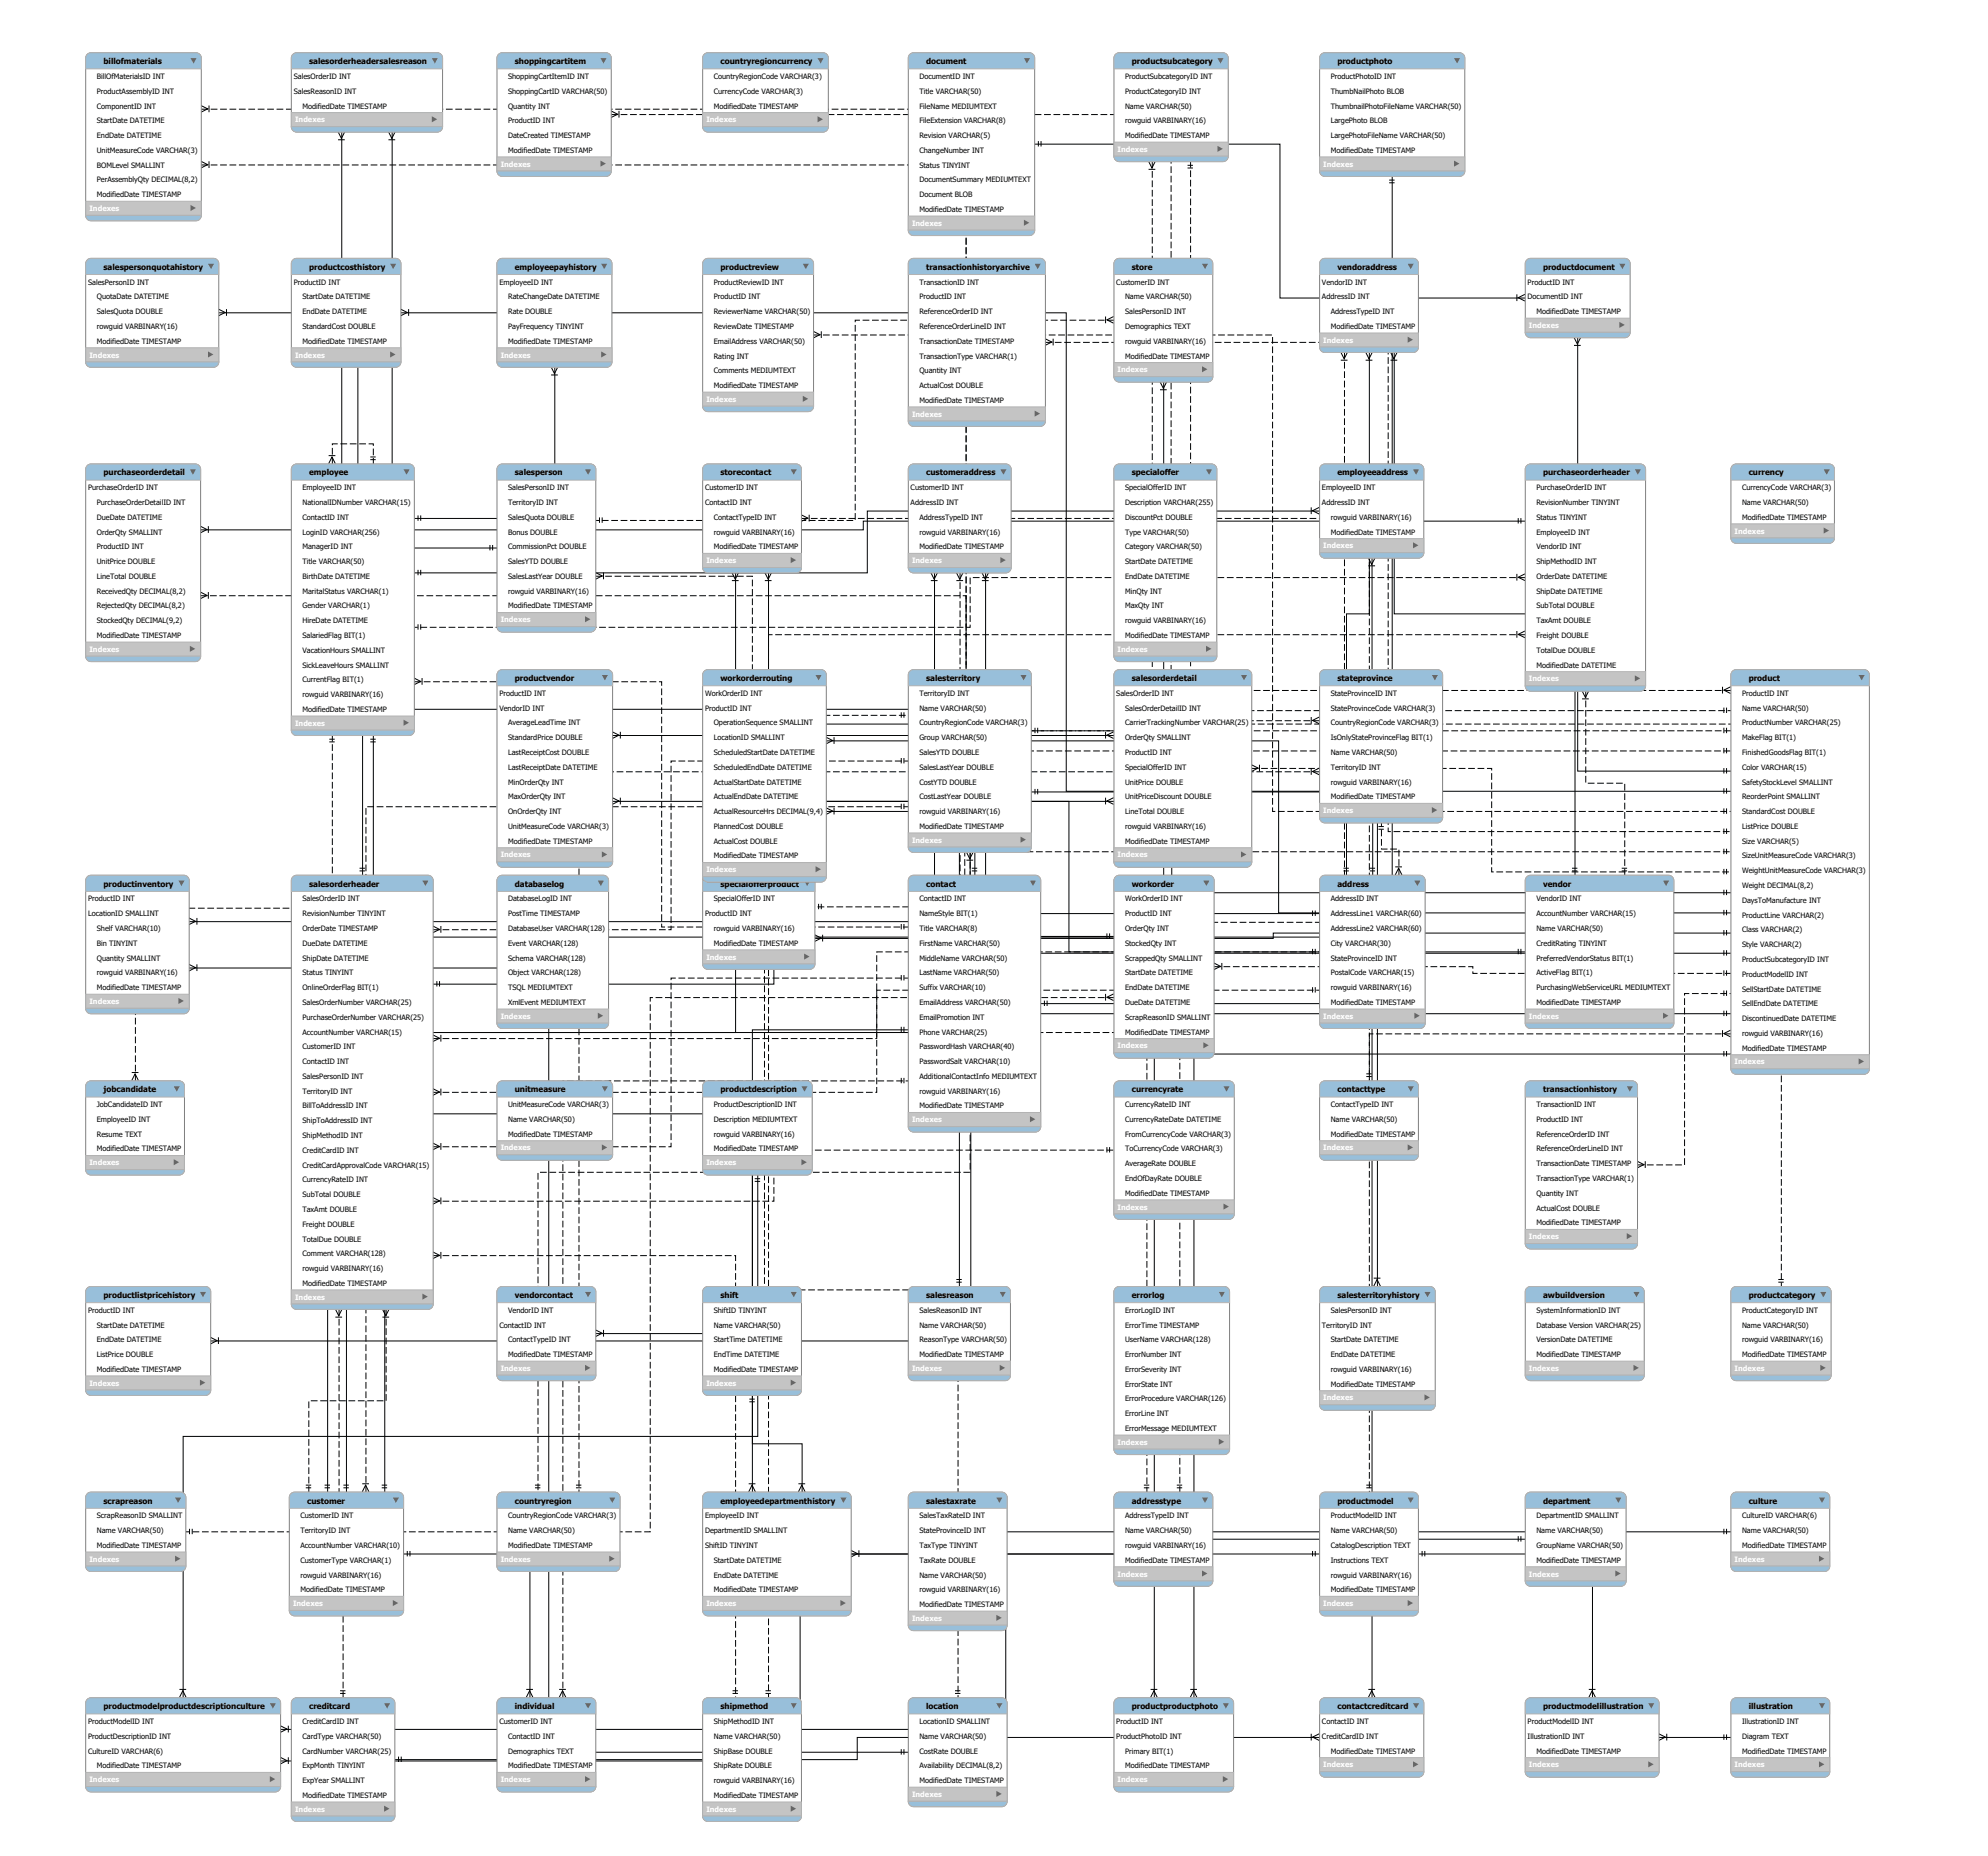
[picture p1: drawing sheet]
<svg xmlns="http://www.w3.org/2000/svg" width="591mm" height="552mm" viewBox="0 0 591 552" stroke-linecap="round" stroke-linejoin="round" font-family="sans-serif">
<defs><g id="words">
<g font-size="2.4">
<text x="30.8" y="19.1">billofmaterials</text>
<text x="92" y="19.1">salesorderheadersalesreason</text>
<text x="153.2" y="19.1">shoppingcartitem</text>
<text x="214.4" y="19.1">countryregioncurrency</text>
<text x="275.5" y="19.1">document</text>
<text x="336.7" y="19.1">productsubcategory</text>
<text x="397.9" y="19.1">productphoto</text>
<text x="30.8" y="80.3">salespersonquotahistory</text>
<text x="92" y="80.3">productcosthistory</text>
<text x="153.2" y="80.3">employeepayhistory</text>
<text x="214.4" y="80.3">productreview</text>
<text x="275.5" y="80.3">transactionhistoryarchive</text>
<text x="336.7" y="80.3">store</text>
<text x="397.9" y="80.3">vendoraddress</text>
<text x="459.1" y="80.3">productdocument</text>
<text x="30.8" y="141.5">purchaseorderdetail</text>
<text x="92" y="141.5">employee</text>
<text x="153.2" y="141.5">salesperson</text>
<text x="214.4" y="141.5">storecontact</text>
<text x="275.5" y="141.5">customeraddress</text>
<text x="336.7" y="141.5">specialoffer</text>
<text x="397.9" y="141.5">employeeaddress</text>
<text x="459.1" y="141.5">purchaseorderheader</text>
<text x="520.3" y="141.5">currency</text>
<text x="153.2" y="202.7">productvendor</text>
<text x="214.4" y="202.7">workorderrouting</text>
<text x="275.5" y="202.7">salesterritory</text>
<text x="336.7" y="202.7">salesorderdetail</text>
<text x="397.9" y="202.7">stateprovince</text>
<text x="520.3" y="202.7">product</text>
<text x="30.8" y="263.8">productinventory</text>
<text x="92" y="263.8">salesorderheader</text>
<text x="153.2" y="263.8">databaselog</text>
<text x="214.4" y="263.8">specialofferproduct</text>
<text x="275.5" y="263.8">contact</text>
<text x="336.7" y="263.8">workorder</text>
<text x="397.9" y="263.8">address</text>
<text x="459.1" y="263.8">vendor</text>
<text x="30.8" y="325">jobcandidate</text>
<text x="153.2" y="325">unitmeasure</text>
<text x="214.4" y="325">productdescription</text>
<text x="336.7" y="325">currencyrate</text>
<text x="397.9" y="325">contacttype</text>
<text x="459.1" y="325">transactionhistory</text>
<text x="30.8" y="386.2">productlistpricehistory</text>
<text x="153.2" y="386.2">vendorcontact</text>
<text x="214.4" y="386.2">shift</text>
<text x="275.5" y="386.2">salesreason</text>
<text x="336.7" y="386.2">errorlog</text>
<text x="397.9" y="386.2">salesterritoryhistory</text>
<text x="459.1" y="386.2">awbuildversion</text>
<text x="520.3" y="386.2">productcategory</text>
<text x="30.8" y="447.4">scrapreason</text>
<text x="91.4" y="447.4">customer</text>
<text x="153.2" y="447.4">countryregion</text>
<text x="214.4" y="447.4">employeedepartmenthistory</text>
<text x="275.5" y="447.4">salestaxrate</text>
<text x="336.7" y="447.4">addresstype</text>
<text x="397.9" y="447.4">productmodel</text>
<text x="459.1" y="447.4">department</text>
<text x="520.3" y="447.4">culture</text>
<text x="30.8" y="508.6">productmodelproductdescriptionculture</text>
<text x="92" y="508.6">creditcard</text>
<text x="153.2" y="508.6">individual</text>
<text x="214.4" y="508.6">shipmethod</text>
<text x="275.5" y="508.6">location</text>
<text x="336.7" y="508.6">productproductphoto</text>
<text x="397.9" y="508.6">contactcreditcard</text>
<text x="459.1" y="508.6">productmodelillustration</text>
<text x="520.3" y="508.6">illustration</text>
</g>
<g font-size="2.2">
<text x="28.8" y="23.5">BillOfMaterialsID INT</text>
<text x="87.4" y="23.5">SalesOrderID INT</text>
<text x="151.2" y="23.5">ShoppingCartItemID INT</text>
<text x="212.4" y="23.5">CountryRegionCode VARCHAR(3)</text>
<text x="273.5" y="23.5">DocumentID INT</text>
<text x="334.7" y="23.5">ProductSubcategoryID INT</text>
<text x="395.9" y="23.5">ProductPhotoID INT</text>
<text x="28.8" y="27.9">ProductAssemblyID INT</text>
<text x="87.4" y="27.9">SalesReasonID INT</text>
<text x="151.2" y="27.9">ShoppingCartID VARCHAR(50)</text>
<text x="212.4" y="27.9">CurrencyCode VARCHAR(3)</text>
<text x="273.5" y="27.9">Title VARCHAR(50)</text>
<text x="334.7" y="27.9">ProductCategoryID INT</text>
<text x="395.9" y="27.9">ThumbNailPhoto BLOB</text>
<text x="28.8" y="32.3">ComponentID INT</text>
<text x="90" y="32.3">ModifiedDate TIMESTAMP</text>
<text x="151.2" y="32.3">Quantity INT</text>
<text x="212.4" y="32.3">ModifiedDate TIMESTAMP</text>
<text x="273.5" y="32.3">FileName MEDIUMTEXT</text>
<text x="334.7" y="32.3">Name VARCHAR(50)</text>
<text x="395.9" y="32.3">ThumbnailPhotoFileName VARCHAR(50)</text>
<text x="28.8" y="36.7">StartDate DATETIME</text>
<text x="28.8" y="41.1">EndDate DATETIME</text>
<text x="151.2" y="36.7">ProductID INT</text>
<text x="151.2" y="41.1">DateCreated TIMESTAMP</text>
<text x="273.5" y="36.7">FileExtension VARCHAR(8)</text>
<text x="273.5" y="41.1">Revision VARCHAR(5)</text>
<text x="334.7" y="36.7">rowguid VARBINARY(16)</text>
<text x="334.7" y="41.1">ModifiedDate TIMESTAMP</text>
<text x="395.9" y="36.7">LargePhoto BLOB</text>
<text x="395.9" y="41.1">LargePhotoFileName VARCHAR(50)</text>
<text x="28.8" y="45.5">UnitMeasureCode VARCHAR(3)</text>
<text x="151.2" y="45.5">ModifiedDate TIMESTAMP</text>
<text x="273.5" y="45.5">ChangeNumber INT</text>
<text x="395.9" y="45.5">ModifiedDate TIMESTAMP</text>
<text x="28.8" y="49.9">BOMLevel SMALLINT</text>
<text x="273.5" y="49.9">Status TINYINT</text>
<text x="28.8" y="54.3">PerAssemblyQty DECIMAL(8,2)</text>
<text x="28.8" y="58.7">ModifiedDate TIMESTAMP</text>
<text x="273.5" y="54.3">DocumentSummary MEDIUMTEXT</text>
<text x="273.5" y="58.7">Document BLOB</text>
<text x="273.5" y="63.1">ModifiedDate TIMESTAMP</text>
<text x="26.2" y="84.7">SalesPersonID INT</text>
<text x="28.8" y="89.1">QuotaDate DATETIME</text>
<text x="87.4" y="84.7">ProductID INT</text>
<text x="90" y="89.1">StartDate DATETIME</text>
<text x="148.6" y="84.7">EmployeeID INT</text>
<text x="151.2" y="89.1">RateChangeDate DATETIME</text>
<text x="212.4" y="84.7">ProductReviewID INT</text>
<text x="212.4" y="89.1">ProductID INT</text>
<text x="273.5" y="84.7">TransactionID INT</text>
<text x="273.5" y="89.1">ProductID INT</text>
<text x="332.1" y="84.7">CustomerID INT</text>
<text x="334.7" y="89.1">Name VARCHAR(50)</text>
<text x="393.3" y="84.7">VendorID INT</text>
<text x="393.3" y="89.1">AddressID INT</text>
<text x="454.5" y="84.7">ProductID INT</text>
<text x="454.5" y="89.1">DocumentID INT</text>
<text x="28.8" y="93.5">SalesQuota DOUBLE</text>
<text x="90" y="93.5">EndDate DATETIME</text>
<text x="151.2" y="93.5">Rate DOUBLE</text>
<text x="212.4" y="93.5">ReviewerName VARCHAR(50)</text>
<text x="273.5" y="93.5">ReferenceOrderID INT</text>
<text x="334.7" y="93.5">SalesPersonID INT</text>
<text x="395.9" y="93.5">AddressTypeID INT</text>
<text x="457.1" y="93.5">ModifiedDate TIMESTAMP</text>
<text x="28.8" y="97.9">rowguid VARBINARY(16)</text>
<text x="90" y="97.9">StandardCost DOUBLE</text>
<text x="151.2" y="97.9">PayFrequency TINYINT</text>
<text x="212.4" y="97.9">ReviewDate TIMESTAMP</text>
<text x="273.5" y="97.9">ReferenceOrderLineID INT</text>
<text x="334.7" y="97.9">Demographics TEXT</text>
<text x="395.9" y="97.9">ModifiedDate TIMESTAMP</text>
<text x="28.8" y="102.3">ModifiedDate TIMESTAMP</text>
<text x="90" y="102.3">ModifiedDate TIMESTAMP</text>
<text x="151.2" y="102.3">ModifiedDate TIMESTAMP</text>
<text x="212.4" y="102.3">EmailAddress VARCHAR(50)</text>
<text x="212.4" y="106.7">Rating INT</text>
<text x="273.5" y="102.3">TransactionDate TIMESTAMP</text>
<text x="273.5" y="106.7">TransactionType VARCHAR(1)</text>
<text x="334.7" y="102.3">rowguid VARBINARY(16)</text>
<text x="334.7" y="106.7">ModifiedDate TIMESTAMP</text>
<text x="212.4" y="111.1">Comments MEDIUMTEXT</text>
<text x="273.5" y="111.1">Quantity INT</text>
<text x="212.4" y="115.5">ModifiedDate TIMESTAMP</text>
<text x="273.5" y="115.5">ActualCost DOUBLE</text>
<text x="273.5" y="119.9">ModifiedDate TIMESTAMP</text>
<text x="26.2" y="145.9">PurchaseOrderID INT</text>
<text x="90" y="145.9">EmployeeID INT</text>
<text x="151.2" y="145.9">SalesPersonID INT</text>
<text x="209.8" y="145.9">CustomerID INT</text>
<text x="270.9" y="145.9">CustomerID INT</text>
<text x="334.7" y="145.9">SpecialOfferID INT</text>
<text x="393.3" y="145.9">EmployeeID INT</text>
<text x="457.1" y="145.9">PurchaseOrderID INT</text>
<text x="518.3" y="145.9">CurrencyCode VARCHAR(3)</text>
<text x="28.8" y="150.3">PurchaseOrderDetailID INT</text>
<text x="28.8" y="154.7">DueDate DATETIME</text>
<text x="90" y="150.3">NationalIDNumber VARCHAR(15)</text>
<text x="90" y="154.7">ContactID INT</text>
<text x="151.2" y="150.3">TerritoryID INT</text>
<text x="151.2" y="154.7">SalesQuota DOUBLE</text>
<text x="209.8" y="150.3">ContactID INT</text>
<text x="212.4" y="154.7">ContactTypeID INT</text>
<text x="270.9" y="150.3">AddressID INT</text>
<text x="273.5" y="154.7">AddressTypeID INT</text>
<text x="334.7" y="150.3">Description VARCHAR(255)</text>
<text x="334.7" y="154.7">DiscountPct DOUBLE</text>
<text x="393.3" y="150.3">AddressID INT</text>
<text x="395.9" y="154.7">rowguid VARBINARY(16)</text>
<text x="457.1" y="150.3">RevisionNumber TINYINT</text>
<text x="457.1" y="154.7">Status TINYINT</text>
<text x="518.3" y="150.3">Name VARCHAR(50)</text>
<text x="518.3" y="154.7">ModifiedDate TIMESTAMP</text>
<text x="28.8" y="159.1">OrderQty SMALLINT</text>
<text x="90" y="159.1">LoginID VARCHAR(256)</text>
<text x="151.2" y="159.1">Bonus DOUBLE</text>
<text x="212.4" y="159.1">rowguid VARBINARY(16)</text>
<text x="273.5" y="159.1">rowguid VARBINARY(16)</text>
<text x="334.7" y="159.1">Type VARCHAR(50)</text>
<text x="395.9" y="159.1">ModifiedDate TIMESTAMP</text>
<text x="457.1" y="159.1">EmployeeID INT</text>
<text x="28.8" y="163.5">ProductID INT</text>
<text x="28.8" y="167.9">UnitPrice DOUBLE</text>
<text x="90" y="163.5">ManagerID INT</text>
<text x="90" y="167.9">Title VARCHAR(50)</text>
<text x="151.2" y="163.5">CommissionPct DOUBLE</text>
<text x="151.2" y="167.9">SalesYTD DOUBLE</text>
<text x="212.4" y="163.5">ModifiedDate TIMESTAMP</text>
<text x="273.5" y="163.5">ModifiedDate TIMESTAMP</text>
<text x="334.7" y="163.5">Category VARCHAR(50)</text>
<text x="334.7" y="167.9">StartDate DATETIME</text>
<text x="457.1" y="163.5">VendorID INT</text>
<text x="457.1" y="167.9">ShipMethodID INT</text>
<text x="28.8" y="172.3">LineTotal DOUBLE</text>
<text x="90" y="172.3">BirthDate DATETIME</text>
<text x="151.2" y="172.3">SalesLastYear DOUBLE</text>
<text x="334.7" y="172.3">EndDate DATETIME</text>
<text x="457.1" y="172.3">OrderDate DATETIME</text>
<text x="28.8" y="176.7">ReceivedQty DECIMAL(8,2)</text>
<text x="90" y="176.7">MaritalStatus VARCHAR(1)</text>
<text x="151.2" y="176.7">rowguid VARBINARY(16)</text>
<text x="334.7" y="176.7">MinQty INT</text>
<text x="457.1" y="176.7">ShipDate DATETIME</text>
<text x="28.8" y="181.1">RejectedQty DECIMAL(8,2)</text>
<text x="28.8" y="185.5">StockedQty DECIMAL(9,2)</text>
<text x="90" y="181.1">Gender VARCHAR(1)</text>
<text x="90" y="185.5">HireDate DATETIME</text>
<text x="151.2" y="181.1">ModifiedDate TIMESTAMP</text>
<text x="334.7" y="181.1">MaxQty INT</text>
<text x="334.7" y="185.5">rowguid VARBINARY(16)</text>
<text x="457.1" y="181.1">SubTotal DOUBLE</text>
<text x="457.1" y="185.5">TaxAmt DOUBLE</text>
<text x="28.8" y="189.9">ModifiedDate TIMESTAMP</text>
<text x="90" y="189.9">SalariedFlag BIT(1)</text>
<text x="334.7" y="189.9">ModifiedDate TIMESTAMP</text>
<text x="457.1" y="189.9">Freight DOUBLE</text>
<text x="90" y="194.3">VacationHours SMALLINT</text>
<text x="457.1" y="194.3">TotalDue DOUBLE</text>
<text x="90" y="198.7">SickLeaveHours SMALLINT</text>
<text x="90" y="203.1">CurrentFlag BIT(1)</text>
<text x="457.1" y="198.7">ModifiedDate DATETIME</text>
<text x="90" y="207.5">rowguid VARBINARY(16)</text>
<text x="148.6" y="207.1">ProductID INT</text>
<text x="209.8" y="207.1">WorkOrderID INT</text>
<text x="273.5" y="207.1">TerritoryID INT</text>
<text x="332.1" y="207.1">SalesOrderID INT</text>
<text x="395.9" y="207.1">StateProvinceID INT</text>
<text x="518.3" y="207.1">ProductID INT</text>
<text x="90" y="211.9">ModifiedDate TIMESTAMP</text>
<text x="148.6" y="211.5">VendorID INT</text>
<text x="151.2" y="215.9">AverageLeadTime INT</text>
<text x="209.8" y="211.5">ProductID INT</text>
<text x="212.4" y="215.9">OperationSequence SMALLINT</text>
<text x="273.5" y="211.5">Name VARCHAR(50)</text>
<text x="273.5" y="215.9">CountryRegionCode VARCHAR(3)</text>
<text x="334.7" y="211.5">SalesOrderDetailID INT</text>
<text x="334.7" y="215.9">CarrierTrackingNumber VARCHAR(25)</text>
<text x="395.9" y="211.5">StateProvinceCode VARCHAR(3)</text>
<text x="395.9" y="215.9">CountryRegionCode VARCHAR(3)</text>
<text x="518.3" y="211.5">Name VARCHAR(50)</text>
<text x="518.3" y="215.9">ProductNumber VARCHAR(25)</text>
<text x="151.2" y="220.3">StandardPrice DOUBLE</text>
<text x="212.4" y="220.3">LocationID SMALLINT</text>
<text x="273.5" y="220.3">Group VARCHAR(50)</text>
<text x="334.7" y="220.3">OrderQty SMALLINT</text>
<text x="395.9" y="220.3">IsOnlyStateProvinceFlag BIT(1)</text>
<text x="518.3" y="220.3">MakeFlag BIT(1)</text>
<text x="151.2" y="224.6">LastReceiptCost DOUBLE</text>
<text x="212.4" y="224.6">ScheduledStartDate DATETIME</text>
<text x="273.5" y="224.6">SalesYTD DOUBLE</text>
<text x="334.7" y="224.6">ProductID INT</text>
<text x="395.9" y="224.6">Name VARCHAR(50)</text>
<text x="518.3" y="224.6">FinishedGoodsFlag BIT(1)</text>
<text x="151.2" y="229">LastReceiptDate DATETIME</text>
<text x="151.2" y="233.4">MinOrderQty INT</text>
<text x="212.4" y="229">ScheduledEndDate DATETIME</text>
<text x="212.4" y="233.4">ActualStartDate DATETIME</text>
<text x="273.5" y="229">SalesLastYear DOUBLE</text>
<text x="273.5" y="233.4">CostYTD DOUBLE</text>
<text x="334.7" y="229">SpecialOfferID INT</text>
<text x="334.7" y="233.4">UnitPrice DOUBLE</text>
<text x="395.9" y="229">TerritoryID INT</text>
<text x="395.9" y="233.4">rowguid VARBINARY(16)</text>
<text x="518.3" y="229">Color VARCHAR(15)</text>
<text x="518.3" y="233.4">SafetyStockLevel SMALLINT</text>
<text x="151.2" y="237.8">MaxOrderQty INT</text>
<text x="212.4" y="237.8">ActualEndDate DATETIME</text>
<text x="273.5" y="237.8">CostLastYear DOUBLE</text>
<text x="334.7" y="237.8">UnitPriceDiscount DOUBLE</text>
<text x="395.9" y="237.8">ModifiedDate TIMESTAMP</text>
<text x="518.3" y="237.8">ReorderPoint SMALLINT</text>
<text x="151.2" y="242.2">OnOrderQty INT</text>
<text x="212.4" y="242.2">ActualResourceHrs DECIMAL(9,4)</text>
<text x="273.5" y="242.2">rowguid VARBINARY(16)</text>
<text x="334.7" y="242.2">LineTotal DOUBLE</text>
<text x="518.3" y="242.2">StandardCost DOUBLE</text>
<text x="151.2" y="246.6">UnitMeasureCode VARCHAR(3)</text>
<text x="151.2" y="251">ModifiedDate TIMESTAMP</text>
<text x="212.4" y="246.6">PlannedCost DOUBLE</text>
<text x="212.4" y="251">ActualCost DOUBLE</text>
<text x="273.5" y="246.6">ModifiedDate TIMESTAMP</text>
<text x="334.7" y="246.6">rowguid VARBINARY(16)</text>
<text x="334.7" y="251">ModifiedDate TIMESTAMP</text>
<text x="518.3" y="246.6">ListPrice DOUBLE</text>
<text x="518.3" y="251">Size VARCHAR(5)</text>
<text x="212.4" y="255.4">ModifiedDate TIMESTAMP</text>
<text x="518.3" y="255.4">SizeUnitMeasureCode VARCHAR(3)</text>
<text x="518.3" y="259.8">WeightUnitMeasureCode VARCHAR(3)</text>
<text x="26.2" y="268.2">ProductID INT</text>
<text x="90" y="268.2">SalesOrderID INT</text>
<text x="151.2" y="268.2">DatabaseLogID INT</text>
<text x="212.4" y="268.2">SpecialOfferID INT</text>
<text x="273.5" y="268.2">ContactID INT</text>
<text x="334.7" y="268.2">WorkOrderID INT</text>
<text x="395.9" y="268.2">AddressID INT</text>
<text x="457.1" y="268.2">VendorID INT</text>
<text x="518.3" y="264.2">Weight DECIMAL(8,2)</text>
<text x="518.3" y="268.6">DaysToManufacture INT</text>
<text x="26.2" y="272.6">LocationID SMALLINT</text>
<text x="90" y="272.6">RevisionNumber TINYINT</text>
<text x="151.2" y="272.6">PostTime TIMESTAMP</text>
<text x="209.8" y="272.6">ProductID INT</text>
<text x="273.5" y="272.6">NameStyle BIT(1)</text>
<text x="334.7" y="272.6">ProductID INT</text>
<text x="395.9" y="272.6">AddressLine1 VARCHAR(60)</text>
<text x="457.1" y="272.6">AccountNumber VARCHAR(15)</text>
<text x="518.3" y="273">ProductLine VARCHAR(2)</text>
<text x="28.8" y="277">Shelf VARCHAR(10)</text>
<text x="28.8" y="281.4">Bin TINYINT</text>
<text x="90" y="277">OrderDate TIMESTAMP</text>
<text x="90" y="281.4">DueDate DATETIME</text>
<text x="151.2" y="277">DatabaseUser VARCHAR(128)</text>
<text x="151.2" y="281.4">Event VARCHAR(128)</text>
<text x="212.4" y="277">rowguid VARBINARY(16)</text>
<text x="212.4" y="281.4">ModifiedDate TIMESTAMP</text>
<text x="273.5" y="277">Title VARCHAR(8)</text>
<text x="273.5" y="281.4">FirstName VARCHAR(50)</text>
<text x="334.7" y="277">OrderQty INT</text>
<text x="334.7" y="281.4">StockedQty INT</text>
<text x="395.9" y="277">AddressLine2 VARCHAR(60)</text>
<text x="395.9" y="281.4">City VARCHAR(30)</text>
<text x="457.1" y="277">Name VARCHAR(50)</text>
<text x="457.1" y="281.4">CreditRating TINYINT</text>
<text x="518.3" y="277.4">Class VARCHAR(2)</text>
<text x="518.3" y="281.8">Style VARCHAR(2)</text>
<text x="28.8" y="285.8">Quantity SMALLINT</text>
<text x="90" y="285.8">ShipDate DATETIME</text>
<text x="151.2" y="285.8">Schema VARCHAR(128)</text>
<text x="273.5" y="285.8">MiddleName VARCHAR(50)</text>
<text x="334.7" y="285.8">ScrappedQty SMALLINT</text>
<text x="395.9" y="285.8">StateProvinceID INT</text>
<text x="457.1" y="285.8">PreferredVendorStatus BIT(1)</text>
<text x="518.3" y="286.2">ProductSubcategoryID INT</text>
<text x="28.8" y="290.2">rowguid VARBINARY(16)</text>
<text x="90" y="290.2">Status TINYINT</text>
<text x="151.2" y="290.2">Object VARCHAR(128)</text>
<text x="273.5" y="290.2">LastName VARCHAR(50)</text>
<text x="334.7" y="290.2">StartDate DATETIME</text>
<text x="395.9" y="290.2">PostalCode VARCHAR(15)</text>
<text x="457.1" y="290.2">ActiveFlag BIT(1)</text>
<text x="518.3" y="290.6">ProductModelID INT</text>
<text x="28.8" y="294.6">ModifiedDate TIMESTAMP</text>
<text x="90" y="294.6">OnlineOrderFlag BIT(1)</text>
<text x="90" y="299">SalesOrderNumber VARCHAR(25)</text>
<text x="151.2" y="294.6">TSQL MEDIUMTEXT</text>
<text x="151.2" y="299">XmlEvent MEDIUMTEXT</text>
<text x="273.5" y="294.6">Suffix VARCHAR(10)</text>
<text x="273.5" y="299">EmailAddress VARCHAR(50)</text>
<text x="334.7" y="294.6">EndDate DATETIME</text>
<text x="334.7" y="299">DueDate DATETIME</text>
<text x="395.9" y="294.6">rowguid VARBINARY(16)</text>
<text x="395.9" y="299">ModifiedDate TIMESTAMP</text>
<text x="457.1" y="294.6">PurchasingWebServiceURL MEDIUMTEXT</text>
<text x="457.1" y="299">ModifiedDate TIMESTAMP</text>
<text x="518.3" y="295">SellStartDate DATETIME</text>
<text x="518.3" y="299.4">SellEndDate DATETIME</text>
<text x="90" y="303.4">PurchaseOrderNumber VARCHAR(25)</text>
<text x="273.5" y="303.4">EmailPromotion INT</text>
<text x="334.7" y="303.4">ScrapReasonID SMALLINT</text>
<text x="518.3" y="303.8">DiscontinuedDate DATETIME</text>
<text x="90" y="307.8">AccountNumber VARCHAR(15)</text>
<text x="273.5" y="307.8">Phone VARCHAR(25)</text>
<text x="334.7" y="307.8">ModifiedDate TIMESTAMP</text>
<text x="518.3" y="308.2">rowguid VARBINARY(16)</text>
<text x="90" y="312.2">CustomerID INT</text>
<text x="90" y="316.6">ContactID INT</text>
<text x="273.5" y="312.2">PasswordHash VARCHAR(40)</text>
<text x="273.5" y="316.6">PasswordSalt VARCHAR(10)</text>
<text x="518.3" y="312.6">ModifiedDate TIMESTAMP</text>
<text x="90" y="321">SalesPersonID INT</text>
<text x="273.5" y="321">AdditionalContactInfo MEDIUMTEXT</text>
<text x="28.8" y="329.4">JobCandidateID INT</text>
<text x="90" y="325.4">TerritoryID INT</text>
<text x="90" y="329.8">BillToAddressID INT</text>
<text x="151.2" y="329.4">UnitMeasureCode VARCHAR(3)</text>
<text x="212.4" y="329.4">ProductDescriptionID INT</text>
<text x="273.5" y="325.4">rowguid VARBINARY(16)</text>
<text x="273.5" y="329.8">ModifiedDate TIMESTAMP</text>
<text x="334.7" y="329.4">CurrencyRateID INT</text>
<text x="395.9" y="329.4">ContactTypeID INT</text>
<text x="457.1" y="329.4">TransactionID INT</text>
<text x="28.8" y="333.8">EmployeeID INT</text>
<text x="90" y="334.2">ShipToAddressID INT</text>
<text x="151.2" y="333.8">Name VARCHAR(50)</text>
<text x="212.4" y="333.8">Description MEDIUMTEXT</text>
<text x="334.7" y="333.8">CurrencyRateDate DATETIME</text>
<text x="395.9" y="333.8">Name VARCHAR(50)</text>
<text x="457.1" y="333.8">ProductID INT</text>
<text x="28.8" y="338.2">Resume TEXT</text>
<text x="90" y="338.6">ShipMethodID INT</text>
<text x="151.2" y="338.2">ModifiedDate TIMESTAMP</text>
<text x="212.4" y="338.2">rowguid VARBINARY(16)</text>
<text x="334.7" y="338.2">FromCurrencyCode VARCHAR(3)</text>
<text x="395.9" y="338.2">ModifiedDate TIMESTAMP</text>
<text x="457.1" y="338.2">ReferenceOrderID INT</text>
<text x="28.8" y="342.6">ModifiedDate TIMESTAMP</text>
<text x="90" y="343">CreditCardID INT</text>
<text x="90" y="347.4">CreditCardApprovalCode VARCHAR(15)</text>
<text x="212.4" y="342.6">ModifiedDate TIMESTAMP</text>
<text x="334.7" y="342.6">ToCurrencyCode VARCHAR(3)</text>
<text x="334.7" y="347">AverageRate DOUBLE</text>
<text x="457.1" y="342.6">ReferenceOrderLineID INT</text>
<text x="457.1" y="347">TransactionDate TIMESTAMP</text>
<text x="90" y="351.8">CurrencyRateID INT</text>
<text x="334.7" y="351.4">EndOfDayRate DOUBLE</text>
<text x="457.1" y="351.4">TransactionType VARCHAR(1)</text>
<text x="90" y="356.2">SubTotal DOUBLE</text>
<text x="334.7" y="355.8">ModifiedDate TIMESTAMP</text>
<text x="457.1" y="355.8">Quantity INT</text>
<text x="90" y="360.6">TaxAmt DOUBLE</text>
<text x="90" y="365">Freight DOUBLE</text>
<text x="457.1" y="360.2">ActualCost DOUBLE</text>
<text x="457.1" y="364.6">ModifiedDate TIMESTAMP</text>
<text x="90" y="369.4">TotalDue DOUBLE</text>
<text x="90" y="373.8">Comment VARCHAR(128)</text>
<text x="90" y="378.2">rowguid VARBINARY(16)</text>
<text x="90" y="382.6">ModifiedDate TIMESTAMP</text>
<text x="26.2" y="390.6">ProductID INT</text>
<text x="28.8" y="395">StartDate DATETIME</text>
<text x="148.6" y="395">ContactID INT</text>
<text x="151.2" y="390.6">VendorID INT</text>
<text x="212.4" y="390.6">ShiftID TINYINT</text>
<text x="212.4" y="395">Name VARCHAR(50)</text>
<text x="273.5" y="390.6">SalesReasonID INT</text>
<text x="273.5" y="395">Name VARCHAR(50)</text>
<text x="334.7" y="390.6">ErrorLogID INT</text>
<text x="334.7" y="395">ErrorTime TIMESTAMP</text>
<text x="393.3" y="395">TerritoryID INT</text>
<text x="395.9" y="390.6">SalesPersonID INT</text>
<text x="457.1" y="390.6">SystemInformationID INT</text>
<text x="457.1" y="395">Database Version VARCHAR(25)</text>
<text x="518.3" y="390.6">ProductCategoryID INT</text>
<text x="518.3" y="395">Name VARCHAR(50)</text>
<text x="28.8" y="399.4">EndDate DATETIME</text>
<text x="151.2" y="399.4">ContactTypeID INT</text>
<text x="212.4" y="399.4">StartTime DATETIME</text>
<text x="273.5" y="399.4">ReasonType VARCHAR(50)</text>
<text x="334.7" y="399.4">UserName VARCHAR(128)</text>
<text x="395.9" y="399.4">StartDate DATETIME</text>
<text x="457.1" y="399.4">VersionDate DATETIME</text>
<text x="518.3" y="399.4">rowguid VARBINARY(16)</text>
<text x="28.8" y="403.8">ListPrice DOUBLE</text>
<text x="151.2" y="403.8">ModifiedDate TIMESTAMP</text>
<text x="212.4" y="403.8">EndTime DATETIME</text>
<text x="273.5" y="403.8">ModifiedDate TIMESTAMP</text>
<text x="334.7" y="403.8">ErrorNumber INT</text>
<text x="395.9" y="403.8">EndDate DATETIME</text>
<text x="457.1" y="403.8">ModifiedDate TIMESTAMP</text>
<text x="518.3" y="403.8">ModifiedDate TIMESTAMP</text>
<text x="28.8" y="408.2">ModifiedDate TIMESTAMP</text>
<text x="212.4" y="408.2">ModifiedDate TIMESTAMP</text>
<text x="334.7" y="408.2">ErrorSeverity INT</text>
<text x="334.7" y="412.6">ErrorState INT</text>
<text x="395.9" y="408.2">rowguid VARBINARY(16)</text>
<text x="395.9" y="412.6">ModifiedDate TIMESTAMP</text>
<text x="334.7" y="417">ErrorProcedure VARCHAR(126)</text>
<text x="334.7" y="421.4">ErrorLine INT</text>
<text x="334.7" y="425.8">ErrorMessage MEDIUMTEXT</text>
<text x="28.8" y="451.8">ScrapReasonID SMALLINT</text>
<text x="89.4" y="451.8">CustomerID INT</text>
<text x="151.2" y="451.8">CountryRegionCode VARCHAR(3)</text>
<text x="209.8" y="451.8">EmployeeID INT</text>
<text x="273.5" y="451.8">SalesTaxRateID INT</text>
<text x="334.7" y="451.8">AddressTypeID INT</text>
<text x="395.9" y="451.8">ProductModelID INT</text>
<text x="457.1" y="451.8">DepartmentID SMALLINT</text>
<text x="518.3" y="451.8">CultureID VARCHAR(6)</text>
<text x="28.8" y="456.2">Name VARCHAR(50)</text>
<text x="28.8" y="460.6">ModifiedDate TIMESTAMP</text>
<text x="89.4" y="456.2">TerritoryID INT</text>
<text x="89.4" y="460.6">AccountNumber VARCHAR(10)</text>
<text x="151.2" y="456.2">Name VARCHAR(50)</text>
<text x="151.2" y="460.6">ModifiedDate TIMESTAMP</text>
<text x="209.8" y="456.2">DepartmentID SMALLINT</text>
<text x="209.8" y="460.6">ShiftID TINYINT</text>
<text x="273.5" y="456.2">StateProvinceID INT</text>
<text x="273.5" y="460.6">TaxType TINYINT</text>
<text x="334.7" y="456.2">Name VARCHAR(50)</text>
<text x="334.7" y="460.6">rowguid VARBINARY(16)</text>
<text x="395.9" y="456.2">Name VARCHAR(50)</text>
<text x="395.9" y="460.6">CatalogDescription TEXT</text>
<text x="457.1" y="456.2">Name VARCHAR(50)</text>
<text x="457.1" y="460.6">GroupName VARCHAR(50)</text>
<text x="518.3" y="456.2">Name VARCHAR(50)</text>
<text x="518.3" y="460.6">ModifiedDate TIMESTAMP</text>
<text x="89.4" y="465">CustomerType VARCHAR(1)</text>
<text x="212.4" y="465">StartDate DATETIME</text>
<text x="273.5" y="465">TaxRate DOUBLE</text>
<text x="334.7" y="465">ModifiedDate TIMESTAMP</text>
<text x="395.9" y="465">Instructions TEXT</text>
<text x="457.1" y="465">ModifiedDate TIMESTAMP</text>
<text x="89.4" y="469.4">rowguid VARBINARY(16)</text>
<text x="89.4" y="473.8">ModifiedDate TIMESTAMP</text>
<text x="212.4" y="469.4">EndDate DATETIME</text>
<text x="212.4" y="473.8">ModifiedDate TIMESTAMP</text>
<text x="273.5" y="469.4">Name VARCHAR(50)</text>
<text x="273.5" y="473.8">rowguid VARBINARY(16)</text>
<text x="395.9" y="469.4">rowguid VARBINARY(16)</text>
<text x="395.9" y="473.8">ModifiedDate TIMESTAMP</text>
<text x="273.5" y="478.2">ModifiedDate TIMESTAMP</text>
<text x="26.2" y="513">ProductModelID INT</text>
<text x="90" y="513">CreditCardID INT</text>
<text x="148.6" y="513">CustomerID INT</text>
<text x="212.4" y="513">ShipMethodID INT</text>
<text x="273.5" y="513">LocationID SMALLINT</text>
<text x="332.1" y="513">ProductID INT</text>
<text x="393.3" y="513">ContactID INT</text>
<text x="454.5" y="513">ProductModelID INT</text>
<text x="518.3" y="513">IllustrationID INT</text>
<text x="26.2" y="517.4">ProductDescriptionID INT</text>
<text x="26.2" y="521.8">CultureID VARCHAR(6)</text>
<text x="90" y="517.4">CardType VARCHAR(50)</text>
<text x="90" y="521.8">CardNumber VARCHAR(25)</text>
<text x="151.2" y="517.4">ContactID INT</text>
<text x="151.2" y="521.8">Demographics TEXT</text>
<text x="212.4" y="517.4">Name VARCHAR(50)</text>
<text x="212.4" y="521.8">ShipBase DOUBLE</text>
<text x="273.5" y="517.4">Name VARCHAR(50)</text>
<text x="273.5" y="521.8">CostRate DOUBLE</text>
<text x="332.1" y="517.4">ProductPhotoID INT</text>
<text x="334.7" y="521.8">Primary BIT(1)</text>
<text x="393.3" y="517.4">CreditCardID INT</text>
<text x="395.9" y="521.8">ModifiedDate TIMESTAMP</text>
<text x="454.5" y="517.4">IllustrationID INT</text>
<text x="457.1" y="521.8">ModifiedDate TIMESTAMP</text>
<text x="518.3" y="517.4">Diagram TEXT</text>
<text x="518.3" y="521.8">ModifiedDate TIMESTAMP</text>
<text x="28.8" y="526.2">ModifiedDate TIMESTAMP</text>
<text x="90" y="526.2">ExpMonth TINYINT</text>
<text x="151.2" y="526.2">ModifiedDate TIMESTAMP</text>
<text x="212.4" y="526.2">ShipRate DOUBLE</text>
<text x="273.5" y="526.2">Availability DECIMAL(8,2)</text>
<text x="334.7" y="526.2">ModifiedDate TIMESTAMP</text>
<text x="90" y="530.6">ExpYear SMALLINT</text>
<text x="212.4" y="530.6">rowguid VARBINARY(16)</text>
<text x="273.5" y="530.6">ModifiedDate TIMESTAMP</text>
<text x="90" y="535">ModifiedDate TIMESTAMP</text>
<text x="212.4" y="535">ModifiedDate TIMESTAMP</text>
</g>
<g font-size="2.2" fill="#fff">
<text x="87.8" y="36.4">Indexes</text>
<text x="210.2" y="36.4">Indexes</text>
<text x="332.5" y="45.2">Indexes</text>
<text x="149" y="49.6">Indexes</text>
<text x="393.7" y="49.6">Indexes</text>
<text x="26.6" y="62.8">Indexes</text>
<text x="271.3" y="67.2">Indexes</text>
<text x="393.7" y="102">Indexes</text>
<text x="454.9" y="97.6">Indexes</text>
<text x="26.6" y="106.4">Indexes</text>
<text x="87.8" y="106.4">Indexes</text>
<text x="149" y="106.4">Indexes</text>
<text x="332.5" y="110.8">Indexes</text>
<text x="210.2" y="119.6">Indexes</text>
<text x="271.3" y="124">Indexes</text>
<text x="516.1" y="158.8">Indexes</text>
<text x="210.2" y="167.6">Indexes</text>
<text x="271.3" y="167.6">Indexes</text>
<text x="393.7" y="163.2">Indexes</text>
<text x="149" y="185.2">Indexes</text>
<text x="26.6" y="194">Indexes</text>
<text x="332.5" y="194">Indexes</text>
<text x="454.9" y="202.8">Indexes</text>
<text x="87.8" y="216">Indexes</text>
<text x="393.7" y="241.9">Indexes</text>
<text x="271.3" y="250.7">Indexes</text>
<text x="149" y="255.1">Indexes</text>
<text x="332.5" y="255.1">Indexes</text>
<text x="210.2" y="259.5">Indexes</text>
<text x="210.2" y="285.5">Indexes</text>
<text x="26.6" y="298.7">Indexes</text>
<text x="149" y="303.1">Indexes</text>
<text x="393.7" y="303.1">Indexes</text>
<text x="454.9" y="303.1">Indexes</text>
<text x="332.5" y="311.9">Indexes</text>
<text x="516.1" y="316.7">Indexes</text>
<text x="271.3" y="333.9">Indexes</text>
<text x="26.6" y="346.7">Indexes</text>
<text x="149" y="342.3">Indexes</text>
<text x="210.2" y="346.7">Indexes</text>
<text x="393.7" y="342.3">Indexes</text>
<text x="332.5" y="359.9">Indexes</text>
<text x="454.9" y="368.7">Indexes</text>
<text x="87.8" y="386.7">Indexes</text>
<text x="149" y="407.9">Indexes</text>
<text x="271.3" y="407.9">Indexes</text>
<text x="454.9" y="407.9">Indexes</text>
<text x="516.1" y="407.9">Indexes</text>
<text x="26.6" y="412.3">Indexes</text>
<text x="210.2" y="412.3">Indexes</text>
<text x="393.7" y="416.7">Indexes</text>
<text x="332.5" y="429.9">Indexes</text>
<text x="26.6" y="464.7">Indexes</text>
<text x="149" y="464.7">Indexes</text>
<text x="516.1" y="464.7">Indexes</text>
<text x="332.5" y="469.1">Indexes</text>
<text x="454.9" y="469.1">Indexes</text>
<text x="87.2" y="477.9">Indexes</text>
<text x="210.2" y="477.9">Indexes</text>
<text x="393.7" y="477.9">Indexes</text>
<text x="271.3" y="482.3">Indexes</text>
<text x="393.7" y="525.9">Indexes</text>
<text x="454.9" y="525.9">Indexes</text>
<text x="516.1" y="525.9">Indexes</text>
<text x="26.6" y="530.3">Indexes</text>
<text x="149" y="530.3">Indexes</text>
<text x="332.5" y="530.3">Indexes</text>
<text x="87.8" y="539.1">Indexes</text>
<text x="210.2" y="539.1">Indexes</text>
<text x="271.3" y="534.7">Indexes</text>
</g>
</g></defs>
<g fill="none" stroke="#000" stroke-width=".3">
<path d="M59.8 31.4l2 1-2 1M62.2 31.4v2M100.6 39.2l1 2 1-2M101.7 39.3v110.6h6.2v110.5M115.6 39.2l1 2 1-2M116.7 39.3v171.8h168.7v171.7M181.8 33l2 1-2 1M184.2 33v2M59.8 48l2 1-2 1M62.2 48v2M100.6 41.6h2M115.6 41.6h2"/>
<path d="M307.8 42.9h73v45.8h73M308.9 42v1.6M309.7 42v1.6M341.7 48l1 2 1-2M341.7 50.4h2M353.3 49.2h1.6M353.3 50h1.6M413.3 53.6h1.6M413.3 54.4h1.6M414.2 52.5v226.3h-70.8v226.4M65 92l2 1-2 1M65.1 93.1h41.4v70h41.4"/>
<path d="M67.4 92v2M119.2 92l2 1-2 1M119.3 93.1h197.9v142.3h197.8M121.6 92v2M241.9 98.6l2 1-2 1M244.3 98.6v2M328.9 94.2v2M331.3 94.2l-2 1 2 1M451.3 87.6v2M453.7 87.6l-2 1 2 1M164 109.2l1 2 1-2M164 111.6h2"/>
<path d="M165.1 109.3v45h-41.8M310.9 100.8l2 1-2 1M313.3 100.8v2M345.1 113.6l1 2 1-2M345.1 116h2M346.2 113.7v165.1h-231.7v165.2M398.9 104.8l1 2 1-2M398.9 107.2h2M406.3 104.8l1 2 1-2M406.3 107.2h2M407.4 104.9v77.8h-6.8v77.7M413.7 104.8l1 2 1-2"/>
<path d="M413.7 107.2h2M414.8 104.9v77.8h53.8v77.7M468.3 100.4l1 2 1-2M468.3 102.8h2M469.4 100.5v128.9h45.6M97.8 138l1-2 1 2M97.8 135.6h2M110.2 136.8h1.6M110.2 136h1.6M59.6 156.6l2 1-2 1M62 156.6v2M124.4 153.4v1.6"/>
<path d="M125.2 153.4v1.6M178.4 154v1.6M179.2 154v1.6M238.3 153.2l2 1-2 1M240.7 153.2v2M390.1 151v2M392.5 151l-2 1 2 1M392.6 152.1h-134.6v18.4h-134.7M451.7 154.2v1.6M452.5 154.2v1.6M453.8 155.1h-197v2.6h-197.1M59.6 176.2l2 1-2 1"/>
<path d="M62 176.2v2M124.4 169.6v1.6M125.2 169.6v1.6M145.8 162.2v1.6M146.6 162.2v1.6M177.2 170.4l2 1-2 1M179.6 170.4v2M217.8 170.4l.9 2 1.1-2M217.8 172.8h2M218.9 170.5v136.7h-121.4v136.8M227.5 170.4l1 2 1-2M227.5 172.8h2"/>
<path d="M228.6 170.5v45h61.4v44.9M276.9 170.4l1 2 1-2M276.9 172.8h2M278 170.5v136.7h-174.9v136.8M284.5 170.4l1 2 1-2M284.5 172.8h2M292.1 170.4l1 2 1-2M292.1 172.8h2M293.2 170.5v101.3h99.4M407.1 166l1 2 1-2M407.1 168.4h2M408.2 166.1l.2 94.3"/>
<path d="M451.3 170.8v2M453.7 170.8l-2 1 2 1M124.4 185.8v1.6M125.2 185.8v1.6M451.3 187.8v2M453.7 187.8l-2 1 2 1M98 219.9h1.6M110.2 219.9h1.6M111.1 218.9v112.5h112.7v112.6M123.2 201.8l2 1-2 1M125.6 201.8v2M182.2 217.8l2 .9-2 1.1"/>
<path d="M182.3 218.9h166.3v46.7h166.4M184.6 217.8v2M245.7 219.4l2 .9-2 1.1M248.1 219.4v2M268.1 212v1.6M268.9 212v1.6M307.9 216.6v1.6M308.7 216.6v1.6M328.9 217.8v2M331.3 217.8l-2 .9 2 1.1M390.1 213.4v2M392.5 213.4l-2 1 2 1"/>
<path d="M470.7 205.6l1 2 1-2M470.7 208h2M512.5 204.4v2M512.9 210.6v1.6M512.9 216.6v1.6M513.7 210.6v1.6M513.7 216.6v1.6M514.9 204.4l-2 1 2 1M98 220.7h1.6M110.2 220.7h1.6M182.2 237.3l2 1-2 1M182.3 238.4h135.7v44.8h135.8"/>
<path d="M184.6 237.3v2M245.8 220.5h134.6v51.1h134.6M268.1 225.5v1.6M268.1 239.1v1.6M268.9 225.5v1.6M268.9 239.1v1.6M306.8 235.6h103v147.2M307.9 234.7v1.6M308.7 234.7v1.6M328.9 237.3v2M331.3 237.3l-2 1 2 1M331.4 238.4h-101.2v54.4h-101.3"/>
<path d="M372.3 227.5l2 1-2 1M374.7 227.5v2M390.1 228.5v2M392.5 228.5l-2 1 2 1M512.9 222.5v1.6M512.9 228.5v1.6M512.9 234.5v1.6M513.7 222.5v1.6M513.7 228.5v1.6M513.7 234.5v1.6M107 259.1h1.6M107 258.3h1.6"/>
<path d="M245.7 240.3l2 1-2 1M245.8 241.4h42.8v37.2h42.8M248.1 240.3v2M287.5 253.5l1 2 1-2M287.5 255.9h2M289.1 259.1h1.6M289.1 258.3h1.6M399.7 259.1h1.6M399.7 258.3h1.6M407.5 259.1h1.6M407.5 258.3h1.6M410.1 245.9h1.6"/>
<path d="M410.1 246.7h1.6M415.1 257.9h2M467.7 259.1h1.6M467.7 258.3h1.6M482.5 259.1h1.6M482.5 258.3h1.6M512.9 240.5v1.6M512.9 246.5v1.6M512.9 252.5v1.6M512.9 258.5v1.6M513.7 240.5v1.6M513.7 246.5v1.6"/>
<path d="M513.7 252.5v1.6M513.7 258.5v1.6M56.2 273.1l2 1-2 1M56.3 274.2h229.3v9.4h229.4M58.6 273.1v2M128.8 275.5l2 1-2 1M131.2 275.5v2M226.3 262.3l1 2 1-2M226.3 264.7h2M242.3 278.1l2 1-2 1M243.5 268.9v1.6M244.3 268.9v1.6"/>
<path d="M244.7 278.1v2M268.1 274.9v1.6M268.9 274.9v1.6M329.3 277.7v1.6M330.1 277.7v1.6M390.5 270.9v1.6M391.3 270.9v1.6M415.1 260.3l1-2 1 2M512.9 264.7v1.6M512.9 270.7v1.6M512.9 276.7v1.6M513.7 264.7v1.6"/>
<path d="M513.7 270.7v1.6M513.7 276.7v1.6M515 277.6h-136.2v1.6h-136.4M56.2 286.9l2 1-2 1M56.3 288h107v233.4h106.9M58.6 286.9v2M130 291.9v1.6M130.8 291.9v1.6M268.1 290.1v1.6M268.9 290.1v1.6M309.6 298.6h98.6v206.6M310.7 297.7v1.6"/>
<path d="M311.5 297.7v1.6M328.9 295.7v2M331.3 295.7l-2 1 2 1M361.1 286.5l2 1-2 1M363.5 286.5v2M390.5 282.3v1.6M390.5 293.7v1.6M391.3 282.3v1.6M391.3 293.7v1.6M451.7 282.3v1.6M452.5 282.3v1.6M512.9 282.7v1.6"/>
<path d="M512.9 288.7v1.6M512.9 294.7v1.6M513.7 282.7v1.6M513.7 288.7v1.6M513.7 294.7v1.6M39.2 319.1h2M128.8 307.9l2 1-2 1M131.2 307.9v2M268.1 305.5v1.6M268.9 305.5v1.6M270.2 306.4h-46.4v90.4h-46.5M406.5 319.5h1.6"/>
<path d="M512.5 306.5v2M512.9 300.7v1.6M512.9 312.7v1.6M513.7 300.7v1.6M513.7 312.7v1.6M514.9 306.5l-2 1 2 1M515 301.6h-226.2v97.4h-226.1M515 313.6h-159.8v191.6M39.2 321.5l1-2 1 2M128.8 323.9l2 1-2 1M131.2 323.9v2M268.1 320.7v1.6"/>
<path d="M268.9 320.7v1.6M406.5 320.3h1.6M128.8 340.1l2 1-2 1M128.8 356.3l2 1-2 1M131.2 340.1v2M131.2 356.3v2M224.5 350.7h1.6M224.5 351.5h1.6M225.4 349.6v77.8h-170.9v77.8M329.3 341.3v1.6M330.1 341.3v1.6M487.1 345.5l2 1-2 1"/>
<path d="M489.5 345.5v2M128.8 372.5l2 1-2 1M131.2 372.5v2M62.6 397.9l2 1-2 1M65 397.9v2M99.8 389.5l1 2 1-2M99.8 391.9h2M113.8 389.5l1 2 1-2M113.8 391.9h2M177.2 395.7l2 1-2 1M179.6 395.7v2M284.5 381.5h1.6"/>
<path d="M284.5 380.7h1.6M408.7 382.7l1-2 1 2M408.7 380.3h2M529.1 381.5h1.6M529.1 380.7h1.6M222.9 416.3h1.6M222.9 417.1h1.6M223.8 415.2v14.4h14.8v14.4M56.4 454.9v1.6M57.2 454.9v1.6M91 442.7h1.6M91 441.9h1.6"/>
<path d="M96.6 442.7h1.6M96.6 441.9h1.6M102.2 442.7h1.6M102.2 441.9h1.6M107.8 443.9l1-2 1 2M107.8 441.5h2M113.6 442.7h1.6M113.6 441.9h1.6M159.2 442.7h1.6M159.2 441.9h1.6M171.4 442.7h1.6M171.4 441.9h1.6"/>
<path d="M222.7 443.9l1-2 1 2M222.7 441.5h2M237.5 443.9l1-2 1 2M237.5 441.5h2M340.3 442.7h1.6M340.3 441.9h1.6M350.1 442.7h1.6M350.1 441.9h1.6M406.5 442.7h1.6M406.5 441.9h1.6M451.7 457.1v1.6M452.5 457.1v1.6"/>
<path d="M453.8 458h-100.2v4.4h-100.4M512.9 454.9v1.6M513.7 454.9v1.6M515 455.8h-215.8v58.8h-215.7M120.1 462.4h37.6v42.8M121.2 461.5v1.6M122 461.5v1.6M253.1 461.3l2 1-2 1M255.5 461.3v2M390.5 461.5v1.6M391.3 461.5v1.6M392.6 462.4h-154.6v61.6h-154.5"/>
<path d="M422 462.4h51.8v42.8M423.1 461.5v1.6M423.9 461.5v1.6M53.4 505.1l1-2 1 2M53.4 502.7h2M83.4 513.5l2 1-2 1M85.8 513.5v2M101.2 503.9h1.6M101.2 503.1h1.6M156.6 505.1l1-2 1 2M156.6 502.7h2M166.4 505.1l1-2 1 2"/>
<path d="M166.4 502.7h2M218 503.9h1.6M218 503.1h1.6M227.7 503.9h1.6M227.7 503.1h1.6M284.1 503.9h1.6M284.1 503.1h1.6M342.3 505.1l1-2 1 2M342.3 502.7h2M354.1 505.1l1-2 1 2M354.1 502.7h2M390.1 515.9v2"/>
<path d="M392.5 515.9l-2 1 2 1M392.6 517h-137.6v6.6h-137.5M407.1 505.1l1-2 1 2M407.1 502.7h2M472.7 505.1l1-2 1 2M472.7 502.7h2M493.5 515.9l2 1-2 1M493.6 517h21.4M495.9 515.9v2M512.9 516.1v1.6M513.7 516.1v1.6M83.4 522.9l2 1-2 1"/>
<path d="M85.8 522.9v2M118.6 522.7v1.6M119.4 522.7v1.6M268.1 520.5v1.6M268.9 520.5v1.6"/>
</g>
<g fill="none" stroke="#000" stroke-width=".3" stroke-dasharray="2 .8" stroke-linecap="butt">
<path d="M59.9 32.5h227.5v190.9h227.6M181.9 34.1h166.5v177.4h166.6M59.9 49.1h227.5v168.4h227.6M342.8 48.1v167.4h187.2v167.3M242 99.7h136.6v141.7h136.4M331.4 95.3h-77v59.6h-77.1M311 101.9h102v145.5h102M400 104.9v169.5h-49v169.6M98.9 138.1v-6h12.2v6M238.4 154.3h169v167.3M59.7 177.3h227.7v76.1h227.6M177.3 171.5h46.5v41.4h46.4"/>
<path d="M285.6 170.5v136.7h55.6v136.8M453.8 171.9h-165.2v14.8h-165.3M453.8 188.9h-225.2v316.3M123.3 202.9h73.6v72.9h73.3M331.4 218.9h-44.4v50.9h-44.6M392.6 214.5h-42.8v3h-43M471.8 205.7v27.3h11.6v27.4M515 205.5h-160.8v-157.4M372.4 228.6h71.4v30.8h71.2M392.6 229.6h-220.3v214.4M288.6 253.6v95.2h-128.5v95.2M128.9 276.6h70.8v-50.2h70.5"/>
<path d="M227.4 262.4v121.4h57.6v121.4M416.2 260.4v-7.8h-5.2v-7.8M331.4 296.8h-137.9v159h-138.2M361.2 287.6h77v2h76.8M128.9 309h131.9v-14.4h131.8M515 307.6h-107.6v136.4M40.3 321.6v-51.4h58.6v-51.3M128.9 325h131.9v-41.8h131.8M128.9 341.2h70.8v-50.2h70.5M128.9 357.4h101.3v-15.2h101.2M487.2 346.6h14v-51h13.8M128.9 373.6h90v131.6"/>
<path d="M100.9 389.6v57.8h1.2v57.8M114.9 389.6v27.2h-23v27.2M108.9 444v-204h161.3M167.5 505.2v-183.6h102.7"/>
</g>
<path d="M393.1 260.9l1.1-.5h28.2l.8 .3 .6 .5 .2 .8v42.4l-.2 .8-.6 .6-.8 .2h-28.2l-.8-.2-.6-.6-.2-.8v-42.4z" fill="#fff" stroke="#808080" stroke-width=".3"/>
<path d="M393.1 260.9l1.1-.5 28.6 .1 .7 .4 .4 .7 .1 3.6h-31.4v-3.2z" fill="#98bfda" stroke="#b3b3b3" stroke-width=".3"/>
<path d="M420.8 262h1.8l-.9 1.6z" fill="#666"/>
<path d="M392.6 300.2h31.4v4.2h-31.4z" fill="#c4c4c4" stroke="#b3b3b3" stroke-width=".3"/>
<path d="M420.8 301.3l1.6 .9-1.6 .9z" fill="#666"/>
<path d="M392.6 304.4h31.4l-.5 1.2-1.1 .4h-28.2l-1.1-.4z" fill="#98bfda" stroke="#b3b3b3" stroke-width=".3"/>
<path d="M331.9 444.5l1.1-.5h26.2l1.1 .5 .5 1.1v24.8l-.5 1.1-1.1 .5h-26.2l-1.1-.5-.5-1.1v-24.8z" fill="#fff" stroke="#808080" stroke-width=".3"/>
<path d="M331.9 444.5l1.1-.5 26.6 .1 .7 .4 .5 .7v3.6h-29.4v-3.2z" fill="#98bfda" stroke="#b3b3b3" stroke-width=".3"/>
<path d="M357.6 445.6h1.8l-.9 1.6z" fill="#666"/>
<path d="M331.4 466.2h29.4v4.2h-29.4z" fill="#c4c4c4" stroke="#b3b3b3" stroke-width=".3"/>
<path d="M357.6 467.3l1.6 .9-1.6 .9z" fill="#666"/>
<path d="M331.4 470.4h29.4l-.5 1.1-1.1 .5h-26.2l-1.1-.5z" fill="#98bfda" stroke="#b3b3b3" stroke-width=".3"/>
<path d="M454.3 383.3l1.1-.5h32.2l1.1 .5 .5 1.1v24.8l-.5 1.1-1.1 .5h-32.2l-1.1-.5-.5-1.1v-24.8z" fill="#fff" stroke="#808080" stroke-width=".3"/>
<path d="M454.3 383.3l1.1-.5h32.2l.8 .2 .7 1 .1 3.6h-35.4v-3.2z" fill="#98bfda" stroke="#b3b3b3" stroke-width=".3"/>
<path d="M486 384.4h1.8l-.9 1.6z" fill="#666"/>
<path d="M453.8 405h35.4v4.2h-35.4z" fill="#c4c4c4" stroke="#b3b3b3" stroke-width=".3"/>
<path d="M486 406.1l1.6 .9-1.6 .9z" fill="#666"/>
<path d="M453.8 409.2h35.4l-.5 1.1-1.1 .5h-32.2l-1.1-.5z" fill="#98bfda" stroke="#b3b3b3" stroke-width=".3"/>
<path d="M26 16.2l1.1-.5h31.2l.8 .2 .6 .6 .2 .8v46.8l-.2 .8-.6 .6-.8 .2h-31.2l-.8-.2-.6-.6-.2-.8v-46.8z" fill="#fff" stroke="#808080" stroke-width=".3"/>
<path d="M26 16.2l1.1-.5h31.2l.8 .2 .7 1 .1 3.6h-34.4v-3.2z" fill="#98bfda" stroke="#b3b3b3" stroke-width=".3"/>
<path d="M56.7 17.3h1.8l-.9 1.6z" fill="#666"/>
<path d="M25.5 59.9h34.4v4.2h-34.4z" fill="#c4c4c4" stroke="#b3b3b3" stroke-width=".3"/>
<path d="M56.7 61l1.6 .9-1.6 .9z" fill="#666"/>
<path d="M25.5 64.1h34.4l-.5 1.1-1.1 .5h-31.2l-1.1-.5z" fill="#98bfda" stroke="#b3b3b3" stroke-width=".3"/>
<path d="M270.7 260.9l1.1-.5h36.2l.8 .3 .6 .5 .2 .8v73.2l-.2 .8-.6 .6-.8 .2h-36.2l-.8-.2-.5-.6-.3-.8v-73.2z" fill="#fff" stroke="#808080" stroke-width=".3"/>
<path d="M270.7 260.9l1.1-.5h36.2l.8 .3 .8 .9v3.6h-39.4v-3.2z" fill="#98bfda" stroke="#b3b3b3" stroke-width=".3"/>
<path d="M306.4 262h1.8l-.9 1.6z" fill="#666"/>
<path d="M270.2 331h39.4v4.2h-39.4z" fill="#c4c4c4" stroke="#b3b3b3" stroke-width=".3"/>
<path d="M306.4 332.1l1.6 .9-1.6 .9z" fill="#666"/>
<path d="M270.2 335.2h39.4l-.4 1.2-1.2 .4h-36.2l-1.1-.4z" fill="#98bfda" stroke="#b3b3b3" stroke-width=".3"/>
<path d="M393.1 505.7l1.1-.5h27.8l.8 .2 .6 .6 .2 .8v20.4l-.2 .8-.6 .6-.8 .2h-27.8l-.8-.2-.6-.6-.2-.8v-20.4z" fill="#fff" stroke="#808080" stroke-width=".3"/>
<path d="M393.1 505.7l1.1-.5h28.2l.7 .5 .4 .7 .1 3.6h-31v-3.2z" fill="#98bfda" stroke="#b3b3b3" stroke-width=".3"/>
<path d="M420.4 506.8h1.8l-.9 1.6z" fill="#666"/>
<path d="M392.6 523h31v4.2h-31z" fill="#c4c4c4" stroke="#b3b3b3" stroke-width=".3"/>
<path d="M420.4 524.1l1.6 .9-1.6 .9z" fill="#666"/>
<path d="M392.6 527.2h31l-.5 1.1-1.1 .5h-27.8l-1.1-.5z" fill="#98bfda" stroke="#b3b3b3" stroke-width=".3"/>
<path d="M393.1 322.1l1.1-.5h26.2l1.1 .5 .5 1.1v20.4l-.5 1.2-1.1 .4h-26.2l-1.1-.4-.5-1.2v-20.4z" fill="#fff" stroke="#808080" stroke-width=".3"/>
<path d="M393.1 322.1l1.1-.5 26.6 .1 .7 .4 .4 .7 .1 3.6h-29.4v-3.2z" fill="#98bfda" stroke="#b3b3b3" stroke-width=".3"/>
<path d="M418.8 323.2h1.8l-.9 1.6z" fill="#666"/>
<path d="M392.6 339.4h29.4v4.2h-29.4z" fill="#c4c4c4" stroke="#b3b3b3" stroke-width=".3"/>
<path d="M418.8 340.5l1.6 .9-1.6 .9z" fill="#666"/>
<path d="M392.6 343.6h29.4l-.5 1.2-1.1 .4h-26.2l-1.1-.4z" fill="#98bfda" stroke="#b3b3b3" stroke-width=".3"/>
<path d="M148.3 444.5l1.2-.5h33.4l.8 .2 .5 .6 .3 .8v20.4l-.3 .8-.5 .6-.8 .2h-33.4l-.8-.2-.6-.6-.2-.8v-20.4z" fill="#fff" stroke="#808080" stroke-width=".3"/>
<path d="M148.3 444.5l1.2-.5h33.4l.8 .2 .7 1 .1 3.6h-36.6v-3.2z" fill="#98bfda" stroke="#b3b3b3" stroke-width=".3"/>
<path d="M181.3 445.6h1.8l-.9 1.6z" fill="#666"/>
<path d="M147.9 461.8h36.6v4.2h-36.6z" fill="#c4c4c4" stroke="#b3b3b3" stroke-width=".3"/>
<path d="M181.3 462.9l1.6 .9-1.6 .9z" fill="#666"/>
<path d="M147.9 466h36.6l-.5 1.1-1.1 .5h-33.4l-1.2-.5z" fill="#98bfda" stroke="#b3b3b3" stroke-width=".3"/>
<path d="M209.5 16.2l1.2-.5h34.1l.9 .2 .5 .6 .2 .8v20.4l-.2 .8-.5 .6-.9 .2h-34.1l-.9-.2-.5-.6-.2-.8v-20.4z" fill="#fff" stroke="#808080" stroke-width=".3"/>
<path d="M209.5 16.2l1.2-.5h34.1l.9 .2 .7 1v3.6h-37.3v-3.2z" fill="#98bfda" stroke="#b3b3b3" stroke-width=".3"/>
<path d="M243.2 17.3h1.8l-.9 1.6z" fill="#666"/>
<path d="M209.1 33.5h37.3v4.2h-37.3z" fill="#c4c4c4" stroke="#b3b3b3" stroke-width=".3"/>
<path d="M243.2 34.6l1.6 .9-1.6 .9z" fill="#666"/>
<path d="M209.1 37.7h37.3l-.4 1.1-1.2 .5h-34.1l-1.2-.5z" fill="#98bfda" stroke="#b3b3b3" stroke-width=".3"/>
<path d="M87.1 505.7l1.2-.5h27.6l1.1 .5 .5 1.1v33.6l-.5 1.1-1.1 .5h-27.6l-1.2-.5-.4-1.1v-33.6z" fill="#fff" stroke="#808080" stroke-width=".3"/>
<path d="M87.1 505.7l1.2-.5h28l.7 .5 .4 .7 .1 3.6h-30.8v-3.2z" fill="#98bfda" stroke="#b3b3b3" stroke-width=".3"/>
<path d="M114.3 506.8h1.8l-.9 1.6z" fill="#666"/>
<path d="M86.7 536.2h30.8v4.2h-30.8z" fill="#c4c4c4" stroke="#b3b3b3" stroke-width=".3"/>
<path d="M114.3 537.3l1.6 .9-1.6 .9z" fill="#666"/>
<path d="M86.7 540.4h30.8l-.5 1.1-1.1 .5h-27.6l-1.2-.5z" fill="#98bfda" stroke="#b3b3b3" stroke-width=".3"/>
<path d="M515.5 444.5l1.1-.5h26.2l1.1 .5 .5 1.1v20.4l-.5 1.1-1.1 .5h-26.2l-1.1-.5-.5-1.1v-20.4z" fill="#fff" stroke="#808080" stroke-width=".3"/>
<path d="M515.5 444.5l1.1-.5 26.6 .1 .7 .4 .4 .7 .1 3.6h-29.4v-3.2z" fill="#98bfda" stroke="#b3b3b3" stroke-width=".3"/>
<path d="M541.2 445.6h1.8l-.9 1.6z" fill="#666"/>
<path d="M515 461.8h29.4v4.2h-29.4z" fill="#c4c4c4" stroke="#b3b3b3" stroke-width=".3"/>
<path d="M541.2 462.9l1.6 .9-1.6 .9z" fill="#666"/>
<path d="M515 466h29.4l-.5 1.1-1.1 .5h-26.2l-1.1-.5z" fill="#98bfda" stroke="#b3b3b3" stroke-width=".3"/>
<path d="M515.5 138.5l1.1-.4h27.6l.8 .2 .6 .6 .2 .8v20.4l-.2 .8-.6 .5-.8 .3h-27.6l-.8-.3-.6-.5-.2-.8v-20.4z" fill="#fff" stroke="#808080" stroke-width=".3"/>
<path d="M515.5 138.5l1.1-.4h28l.7 .4 .4 .7 .1 3.7h-30.8v-3.2z" fill="#98bfda" stroke="#b3b3b3" stroke-width=".3"/>
<path d="M542.6 139.7h1.8l-.9 1.6z" fill="#666"/>
<path d="M515 155.9h30.8v4.2h-30.8z" fill="#c4c4c4" stroke="#b3b3b3" stroke-width=".3"/>
<path d="M542.6 157l1.6 .9-1.6 .9z" fill="#666"/>
<path d="M515 160.1h30.8l-.5 1.1-1.1 .5h-27.6l-1.1-.5z" fill="#98bfda" stroke="#b3b3b3" stroke-width=".3"/>
<path d="M331.9 322.1l1.1-.5h32.6l1.1 .5 .5 1.1v38l-.5 1.1-1.1 .5h-32.6l-1.1-.5-.5-1.1v-38z" fill="#fff" stroke="#808080" stroke-width=".3"/>
<path d="M331.9 322.1l1.1-.5h32.6l.8 .2 .8 1v3.6h-35.8v-3.2z" fill="#98bfda" stroke="#b3b3b3" stroke-width=".3"/>
<path d="M364 323.2h1.8l-.9 1.6z" fill="#666"/>
<path d="M331.4 357h35.8v4.2h-35.8z" fill="#c4c4c4" stroke="#b3b3b3" stroke-width=".3"/>
<path d="M364 358.1l1.6 .9-1.6 .9z" fill="#666"/>
<path d="M331.4 361.2h35.8l-.5 1.1-1.1 .5h-32.6l-1.1-.5z" fill="#98bfda" stroke="#b3b3b3" stroke-width=".3"/>
<path d="M86.5 444.5l1.2-.5h30.8l1.1 .5 .5 1.1v33.6l-.5 1.1-1.1 .5h-30.8l-1.2-.5-.4-1.1v-33.6z" fill="#fff" stroke="#808080" stroke-width=".3"/>
<path d="M86.5 444.5l1.2-.5h30.8l.8 .2 .7 1 .1 3.6h-34v-3.2z" fill="#98bfda" stroke="#b3b3b3" stroke-width=".3"/>
<path d="M116.9 445.6h1.8l-.9 1.6z" fill="#666"/>
<path d="M86.1 475h34v4.2h-34z" fill="#c4c4c4" stroke="#b3b3b3" stroke-width=".3"/>
<path d="M116.9 476.1l1.6 .9-1.6 .9z" fill="#666"/>
<path d="M86.1 479.2h34l-.5 1.1-1.1 .5h-30.8l-1.2-.5z" fill="#98bfda" stroke="#b3b3b3" stroke-width=".3"/>
<path d="M270.7 138.5l1.1-.4h27.4l1.2 .4 .4 1.2v29.2l-.4 1.1-1.2 .5h-27.4l-1.1-.5-.5-1.1v-29.2z" fill="#fff" stroke="#808080" stroke-width=".3"/>
<path d="M270.7 138.5l1.1-.4h27.9l.7 .4 .4 .7v3.7h-30.6v-3.2z" fill="#98bfda" stroke="#b3b3b3" stroke-width=".3"/>
<path d="M297.6 139.7h1.8l-.9 1.6z" fill="#666"/>
<path d="M270.2 164.7h30.6v4.2h-30.6z" fill="#c4c4c4" stroke="#b3b3b3" stroke-width=".3"/>
<path d="M297.6 165.8l1.6 .9-1.6 .9z" fill="#666"/>
<path d="M270.2 168.9h30.6l-.4 1.1-1.2 .5h-27.4l-1.1-.5z" fill="#98bfda" stroke="#b3b3b3" stroke-width=".3"/>
<path d="M148.3 260.9l1.2-.5h30l.8 .3 .5 .5 .3 .8v42.4l-.3 .8-.5 .6-.8 .2h-30l-.8-.2-.6-.6-.2-.8v-42.4z" fill="#fff" stroke="#808080" stroke-width=".3"/>
<path d="M148.3 260.9l1.2-.5h30l.8 .3 .7 .9 .1 3.6h-33.2v-3.2z" fill="#98bfda" stroke="#b3b3b3" stroke-width=".3"/>
<path d="M177.9 262h1.8l-.9 1.6z" fill="#666"/>
<path d="M147.9 300.2h33.2v4.2h-33.2z" fill="#c4c4c4" stroke="#b3b3b3" stroke-width=".3"/>
<path d="M177.9 301.3l1.6 .9-1.6 .9z" fill="#666"/>
<path d="M147.9 304.4h33.2l-.5 1.2-1.1 .4h-30l-1.2-.4z" fill="#98bfda" stroke="#b3b3b3" stroke-width=".3"/>
<path d="M454.3 444.5l1.1-.5h26.8l1.1 .5 .5 1.1v24.8l-.5 1.1-1.1 .5h-26.8l-1.1-.5-.5-1.1v-24.8z" fill="#fff" stroke="#808080" stroke-width=".3"/>
<path d="M454.3 444.5l1.1-.5 27.2 .1 .7 .4 .4 .7 .1 3.6h-30v-3.2z" fill="#98bfda" stroke="#b3b3b3" stroke-width=".3"/>
<path d="M480.6 445.6h1.8l-.9 1.6z" fill="#666"/>
<path d="M453.8 466.2h30v4.2h-30z" fill="#c4c4c4" stroke="#b3b3b3" stroke-width=".3"/>
<path d="M480.6 467.3l1.6 .9-1.6 .9z" fill="#666"/>
<path d="M453.8 470.4h30l-.5 1.1-1.1 .5h-26.8l-1.1-.5z" fill="#98bfda" stroke="#b3b3b3" stroke-width=".3"/>
<path d="M270.7 16.2l1.1-.5h34.4l.8 .2 .6 .6 .2 .8v51.2l-.2 .8-.6 .6-.8 .2h-34.4l-.8-.2-.5-.6-.3-.8v-51.2z" fill="#fff" stroke="#808080" stroke-width=".3"/>
<path d="M270.7 16.2l1.1-.5h34.4l.8 .2 .8 1v3.6h-37.6v-3.2z" fill="#98bfda" stroke="#b3b3b3" stroke-width=".3"/>
<path d="M304.6 17.3h1.8l-.9 1.6z" fill="#666"/>
<path d="M270.2 64.3h37.6v4.2h-37.6z" fill="#c4c4c4" stroke="#b3b3b3" stroke-width=".3"/>
<path d="M304.6 65.4l1.6 .9-1.6 .9z" fill="#666"/>
<path d="M270.2 68.5h37.6l-.4 1.1-1.2 .5h-34.4l-1.1-.5z" fill="#98bfda" stroke="#b3b3b3" stroke-width=".3"/>
<path d="M87.1 138.5l1.2-.4h33.4l.8 .2 .6 .6 .2 .8v77.6l-.2 .8-.6 .5-.8 .3h-33.4l-.8-.3-.6-.5-.2-.8v-77.6z" fill="#fff" stroke="#808080" stroke-width=".3"/>
<path d="M87.1 138.5l1.2-.4h33.4l.8 .2 .7 .9 .1 3.7h-36.6v-3.2z" fill="#98bfda" stroke="#b3b3b3" stroke-width=".3"/>
<path d="M120.1 139.7h1.8l-.9 1.6z" fill="#666"/>
<path d="M86.7 213.1h36.6v4.2h-36.6z" fill="#c4c4c4" stroke="#b3b3b3" stroke-width=".3"/>
<path d="M120.1 214.2l1.6 .9-1.6 .9z" fill="#666"/>
<path d="M86.7 217.3h36.6l-.5 1.1-1.1 .5h-33.4l-1.2-.5z" fill="#98bfda" stroke="#b3b3b3" stroke-width=".3"/>
<path d="M393.1 138.5l1.1-.4h27.8l1.1 .4 .5 1.2v24.8l-.5 1.1-1.1 .5h-27.8l-1.1-.5-.5-1.1v-24.8z" fill="#fff" stroke="#808080" stroke-width=".3"/>
<path d="M393.1 138.5l1.1-.4h28.2l.7 .4 .4 .7 .1 3.7h-31v-3.2z" fill="#98bfda" stroke="#b3b3b3" stroke-width=".3"/>
<path d="M420.4 139.7h1.8l-.9 1.6z" fill="#666"/>
<path d="M392.6 160.3h31v4.2h-31z" fill="#c4c4c4" stroke="#b3b3b3" stroke-width=".3"/>
<path d="M420.4 161.4l1.6 .9-1.6 .9z" fill="#666"/>
<path d="M392.6 164.5h31l-.5 1.1-1.1 .5h-27.8l-1.1-.5z" fill="#98bfda" stroke="#b3b3b3" stroke-width=".3"/>
<path d="M209.5 444.5l1.2-.5h40.9l1.2 .5 .4 1.1v33.6l-.4 1.1-1.2 .5h-40.9l-1.2-.5-.4-1.1v-33.6z" fill="#fff" stroke="#808080" stroke-width=".3"/>
<path d="M209.5 444.5l1.2-.5h40.9l.8 .2 .8 1v3.6h-44.1v-3.2z" fill="#98bfda" stroke="#b3b3b3" stroke-width=".3"/>
<path d="M250 445.6h1.8l-.9 1.6z" fill="#666"/>
<path d="M209.1 475h44.1v4.2h-44.1z" fill="#c4c4c4" stroke="#b3b3b3" stroke-width=".3"/>
<path d="M250 476.1l1.6 .9-1.6 .9z" fill="#666"/>
<path d="M209.1 479.2h44.1l-.4 1.1-1.2 .5h-40.9l-1.2-.5z" fill="#98bfda" stroke="#b3b3b3" stroke-width=".3"/>
<path d="M148.3 77.4l1.2-.5h31l1.1 .5 .5 1.1v29.2l-.5 1.1-1.1 .5h-31l-1.2-.5-.4-1.1v-29.2z" fill="#fff" stroke="#808080" stroke-width=".3"/>
<path d="M148.3 77.4l1.2-.5h31l.8 .2 .7 1 .1 3.6h-34.2v-3.2z" fill="#98bfda" stroke="#b3b3b3" stroke-width=".3"/>
<path d="M178.9 78.5h1.8l-.9 1.6z" fill="#666"/>
<path d="M147.9 103.5h34.2v4.2h-34.2z" fill="#c4c4c4" stroke="#b3b3b3" stroke-width=".3"/>
<path d="M178.9 104.6l1.6 .9-1.6 .9z" fill="#666"/>
<path d="M147.9 107.7h34.2l-.5 1.1-1.1 .5h-31l-1.2-.5z" fill="#98bfda" stroke="#b3b3b3" stroke-width=".3"/>
<path d="M331.9 383.3l1.1-.5h31.2l.8 .2 .6 .6 .2 .8v46.8l-.2 .8-.6 .6-.8 .2h-31.2l-.8-.2-.6-.6-.2-.8v-46.8z" fill="#fff" stroke="#808080" stroke-width=".3"/>
<path d="M331.9 383.3l1.1-.5h31.2l.8 .2 .8 1v3.6h-34.4v-3.2z" fill="#98bfda" stroke="#b3b3b3" stroke-width=".3"/>
<path d="M362.6 384.4h1.8l-.9 1.6z" fill="#666"/>
<path d="M331.4 427h34.4v4.2h-34.4z" fill="#c4c4c4" stroke="#b3b3b3" stroke-width=".3"/>
<path d="M362.6 428.1l1.6 .9-1.6 .9z" fill="#666"/>
<path d="M331.4 431.2h34.4l-.5 1.1-1.1 .5h-31.2l-1.1-.5z" fill="#98bfda" stroke="#b3b3b3" stroke-width=".3"/>
<path d="M515.5 505.7l1.1-.5h26.2l1.1 .5 .5 1.1v20.4l-.5 1.1-1.1 .5h-26.2l-1.1-.5-.5-1.1v-20.4z" fill="#fff" stroke="#808080" stroke-width=".3"/>
<path d="M515.5 505.7l1.1-.5h26.6l.7 .5 .4 .7 .1 3.6h-29.4v-3.2z" fill="#98bfda" stroke="#b3b3b3" stroke-width=".3"/>
<path d="M541.2 506.8h1.8l-.9 1.6z" fill="#666"/>
<path d="M515 523h29.4v4.2h-29.4z" fill="#c4c4c4" stroke="#b3b3b3" stroke-width=".3"/>
<path d="M541.2 524.1l1.6 .9-1.6 .9z" fill="#666"/>
<path d="M515 527.2h29.4l-.5 1.1-1.1 .5h-26.2l-1.1-.5z" fill="#98bfda" stroke="#b3b3b3" stroke-width=".3"/>
<path d="M148.3 505.7l1.2-.5h26.2l1.1 .5 .5 1.1v24.8l-.5 1.1-1.1 .5h-26.2l-1.2-.5-.4-1.1v-24.8z" fill="#fff" stroke="#808080" stroke-width=".3"/>
<path d="M148.3 505.7l1.2-.5h26.6l.7 .5 .4 .7 .1 3.6h-29.4v-3.2z" fill="#98bfda" stroke="#b3b3b3" stroke-width=".3"/>
<path d="M174.1 506.8h1.8l-.9 1.6z" fill="#666"/>
<path d="M147.9 527.4h29.4v4.2h-29.4z" fill="#c4c4c4" stroke="#b3b3b3" stroke-width=".3"/>
<path d="M174.1 528.5l1.6 .9-1.6 .9z" fill="#666"/>
<path d="M147.9 531.6h29.4l-.5 1.1-1.1 .5h-26.2l-1.2-.5z" fill="#98bfda" stroke="#b3b3b3" stroke-width=".3"/>
<path d="M26 322.1l1.1-.5h26.2l1.1 .5 .5 1.1v24.8l-.5 1.2-1.1 .4h-26.2l-1.1-.4-.5-1.2v-24.8z" fill="#fff" stroke="#808080" stroke-width=".3"/>
<path d="M26 322.1l1.1-.5 26.6 .1 .7 .4 .4 .7 .1 3.6h-29.4v-3.2z" fill="#98bfda" stroke="#b3b3b3" stroke-width=".3"/>
<path d="M51.7 323.2h1.8l-.9 1.6z" fill="#666"/>
<path d="M25.5 343.8h29.4v4.2h-29.4z" fill="#c4c4c4" stroke="#b3b3b3" stroke-width=".3"/>
<path d="M51.7 344.9l1.6 .9-1.6 .9z" fill="#666"/>
<path d="M25.5 348h29.4l-.5 1.2-1.1 .4h-26.2l-1.1-.4z" fill="#98bfda" stroke="#b3b3b3" stroke-width=".3"/>
<path d="M270.7 505.7l1.1-.5h26.2l1.2 .5 .4 1.1v29.2l-.4 1.1-1.2 .5h-26.2l-1.1-.5-.5-1.1v-29.2z" fill="#fff" stroke="#808080" stroke-width=".3"/>
<path d="M270.7 505.7l1.1-.5h26.7l.7 .5 .4 .7v3.6h-29.4v-3.2z" fill="#98bfda" stroke="#b3b3b3" stroke-width=".3"/>
<path d="M296.4 506.8h1.8l-.9 1.6z" fill="#666"/>
<path d="M270.2 531.8h29.4v4.2h-29.4z" fill="#c4c4c4" stroke="#b3b3b3" stroke-width=".3"/>
<path d="M296.4 532.9l1.6 .9-1.6 .9z" fill="#666"/>
<path d="M270.2 536h29.4l-.4 1.1-1.2 .5h-26.2l-1.1-.5z" fill="#98bfda" stroke="#b3b3b3" stroke-width=".3"/>
<path d="M515.5 199.7l1.1-.4h38l.8 .2 .7 .9 .1 117.6-.2 .8-1 .8h-38.4l-.8-.2-.8-.9v-117.6z" fill="#fff" stroke="#808080" stroke-width=".3"/>
<path d="M515.5 199.7l1.1-.4h38l.8 .2 .7 .9 .1 3.7h-41.2v-3.2z" fill="#98bfda" stroke="#b3b3b3" stroke-width=".3"/>
<path d="M553 200.9h1.8l-.9 1.6z" fill="#666"/>
<path d="M515 313.8h41.2v4.2h-41.2z" fill="#c4c4c4" stroke="#b3b3b3" stroke-width=".3"/>
<path d="M553 314.9l1.6 .9-1.6 .9z" fill="#666"/>
<path d="M515 318h41.2l-.5 1.2-1.1 .4h-38l-1.1-.4z" fill="#98bfda" stroke="#b3b3b3" stroke-width=".3"/>
<path d="M515.5 383.3l1.1-.5h26.6l1.1 .5 .5 1.1v24.8l-.5 1.1-1.1 .5h-26.6l-1.1-.5-.5-1.1v-24.8z" fill="#fff" stroke="#808080" stroke-width=".3"/>
<path d="M515.5 383.3l1.1-.5 27 .1 .7 .4 .4 .7 .1 3.6h-29.8v-3.2z" fill="#98bfda" stroke="#b3b3b3" stroke-width=".3"/>
<path d="M541.6 384.4h1.8l-.9 1.6z" fill="#666"/>
<path d="M515 405h29.8v4.2h-29.8z" fill="#c4c4c4" stroke="#b3b3b3" stroke-width=".3"/>
<path d="M541.6 406.1l1.6 .9-1.6 .9z" fill="#666"/>
<path d="M515 409.2h29.8l-.5 1.1-1.1 .5h-26.6l-1.1-.5z" fill="#98bfda" stroke="#b3b3b3" stroke-width=".3"/>
<path d="M87.1 77.4l1.2-.5h29.4l1.1 .5 .5 1.1v29.2l-.5 1.1-1.1 .5h-29.4l-1.2-.5-.4-1.1v-29.2z" fill="#fff" stroke="#808080" stroke-width=".3"/>
<path d="M87.1 77.4l1.2-.5h29.8l.7 .5 .4 .7 .1 3.6h-32.6v-3.2z" fill="#98bfda" stroke="#b3b3b3" stroke-width=".3"/>
<path d="M116.1 78.5h1.8l-.9 1.6z" fill="#666"/>
<path d="M86.7 103.5h32.6v4.2h-32.6z" fill="#c4c4c4" stroke="#b3b3b3" stroke-width=".3"/>
<path d="M116.1 104.6l1.6 .9-1.6 .9z" fill="#666"/>
<path d="M86.7 107.7h32.6l-.5 1.1-1.1 .5h-29.4l-1.2-.5z" fill="#98bfda" stroke="#b3b3b3" stroke-width=".3"/>
<path d="M209.5 322.1l1.2-.5h29.3l1.2 .5 .4 1.1v24.8l-.4 1.2-1.2 .4h-29.3l-1.2-.4-.4-1.2v-24.8z" fill="#fff" stroke="#808080" stroke-width=".3"/>
<path d="M209.5 322.1l1.2-.5 29.8 .1 .7 .4 .4 .7v3.6h-32.5v-3.2z" fill="#98bfda" stroke="#b3b3b3" stroke-width=".3"/>
<path d="M238.4 323.2h1.8l-.9 1.6z" fill="#666"/>
<path d="M209.1 343.8h32.5v4.2h-32.5z" fill="#c4c4c4" stroke="#b3b3b3" stroke-width=".3"/>
<path d="M238.4 344.9l1.6 .9-1.6 .9z" fill="#666"/>
<path d="M209.1 348h32.5l-.4 1.2-1.2 .4h-29.3l-1.2-.4z" fill="#98bfda" stroke="#b3b3b3" stroke-width=".3"/>
<path d="M454.3 77.4l1.1-.5h28l.8 .2 .6 .6 .2 .8v20.4l-.2 .8-.6 .6-.8 .2h-28l-.8-.2-.6-.6-.2-.8v-20.4z" fill="#fff" stroke="#808080" stroke-width=".3"/>
<path d="M454.3 77.4l1.1-.5h28.4l.7 .5 .4 .7 .1 3.6h-31.2v-3.2z" fill="#98bfda" stroke="#b3b3b3" stroke-width=".3"/>
<path d="M481.8 78.5h1.8l-.9 1.6z" fill="#666"/>
<path d="M453.8 94.7h31.2v4.2h-31.2z" fill="#c4c4c4" stroke="#b3b3b3" stroke-width=".3"/>
<path d="M481.8 95.8l1.6 .9-1.6 .9z" fill="#666"/>
<path d="M453.8 98.9h31.2l-.5 1.1-1.1 .5h-28l-1.1-.5z" fill="#98bfda" stroke="#b3b3b3" stroke-width=".3"/>
<path d="M26 260.9l1.1-.5h27.6l.8 .3 .6 .5 .2 .8v38l-.2 .8-.6 .6-.8 .2h-27.6l-.8-.2-.6-.6-.2-.8v-38z" fill="#fff" stroke="#808080" stroke-width=".3"/>
<path d="M26 260.9l1.1-.5 28 .1 .7 .4 .4 .7 .1 3.6h-30.8v-3.2z" fill="#98bfda" stroke="#b3b3b3" stroke-width=".3"/>
<path d="M53.1 262h1.8l-.9 1.6z" fill="#666"/>
<path d="M25.5 295.8h30.8v4.2h-30.8z" fill="#c4c4c4" stroke="#b3b3b3" stroke-width=".3"/>
<path d="M53.1 296.9l1.6 .9-1.6 .9z" fill="#666"/>
<path d="M25.5 300h30.8l-.5 1.2-1.1 .4h-27.6l-1.1-.4z" fill="#98bfda" stroke="#b3b3b3" stroke-width=".3"/>
<path d="M26 383.3l1.1-.5h34l1.1 .5 .5 1.1v29.2l-.5 1.1-1.1 .5h-34l-1.1-.5-.5-1.1v-29.2z" fill="#fff" stroke="#808080" stroke-width=".3"/>
<path d="M26 383.3l1.1-.5h34l.8 .2 .7 1 .1 3.6h-37.2v-3.2z" fill="#98bfda" stroke="#b3b3b3" stroke-width=".3"/>
<path d="M59.5 384.4h1.8l-.9 1.6z" fill="#666"/>
<path d="M25.5 409.4h37.2v4.2h-37.2z" fill="#c4c4c4" stroke="#b3b3b3" stroke-width=".3"/>
<path d="M59.5 410.5l1.6 .9-1.6 .9z" fill="#666"/>
<path d="M25.5 413.6h37.2l-.5 1.1-1.1 .5h-34l-1.1-.5z" fill="#98bfda" stroke="#b3b3b3" stroke-width=".3"/>
<path d="M393.1 444.5l1.1-.5h26.2l1.1 .5 .5 1.1v33.6l-.5 1.1-1.1 .5h-26.2l-1.1-.5-.5-1.1v-33.6z" fill="#fff" stroke="#808080" stroke-width=".3"/>
<path d="M393.1 444.5l1.1-.5 26.6 .1 .7 .4 .4 .7 .1 3.6h-29.4v-3.2z" fill="#98bfda" stroke="#b3b3b3" stroke-width=".3"/>
<path d="M418.8 445.6h1.8l-.9 1.6z" fill="#666"/>
<path d="M392.6 475h29.4v4.2h-29.4z" fill="#c4c4c4" stroke="#b3b3b3" stroke-width=".3"/>
<path d="M418.8 476.1l1.6 .9-1.6 .9z" fill="#666"/>
<path d="M392.6 479.2h29.4l-.5 1.1-1.1 .5h-26.2l-1.1-.5z" fill="#98bfda" stroke="#b3b3b3" stroke-width=".3"/>
<path d="M454.3 505.7l1.1-.5h36.6l.8 .2 .6 .6 .2 .8v20.4l-.2 .8-.6 .6-.8 .2h-36.6l-.8-.2-.6-.6-.2-.8v-20.4z" fill="#fff" stroke="#808080" stroke-width=".3"/>
<path d="M454.3 505.7l1.1-.5h36.6l.8 .2 .7 1 .1 3.6h-39.8v-3.2z" fill="#98bfda" stroke="#b3b3b3" stroke-width=".3"/>
<path d="M490.4 506.8h1.8l-.9 1.6z" fill="#666"/>
<path d="M453.8 523h39.8v4.2h-39.8z" fill="#c4c4c4" stroke="#b3b3b3" stroke-width=".3"/>
<path d="M490.4 524.1l1.6 .9-1.6 .9z" fill="#666"/>
<path d="M453.8 527.2h39.8l-.5 1.1-1.1 .5h-36.6l-1.1-.5z" fill="#98bfda" stroke="#b3b3b3" stroke-width=".3"/>
<path d="M26 505.7l1.1-.5h54.8l.8 .2 .6 .6 .2 .8v24.8l-.2 .8-.6 .6-.8 .2h-54.8l-.8-.2-.6-.6-.2-.8v-24.8z" fill="#fff" stroke="#808080" stroke-width=".3"/>
<path d="M26 505.7l1.1-.5h54.8l.8 .2 .7 1 .1 3.6h-58v-3.2z" fill="#98bfda" stroke="#b3b3b3" stroke-width=".3"/>
<path d="M80.3 506.8h1.8l-.9 1.6z" fill="#666"/>
<path d="M25.5 527.4h58v4.2h-58z" fill="#c4c4c4" stroke="#b3b3b3" stroke-width=".3"/>
<path d="M80.3 528.5l1.6 .9-1.6 .9z" fill="#666"/>
<path d="M25.5 531.6h58l-.5 1.1-1.1 .5h-54.8l-1.1-.5z" fill="#98bfda" stroke="#b3b3b3" stroke-width=".3"/>
<path d="M393.1 16.2l1.1-.5h40l1.1 .5 .5 1.1v33.6l-.5 1.1-1.1 .5h-40l-1.1-.5-.5-1.1v-33.6z" fill="#fff" stroke="#808080" stroke-width=".3"/>
<path d="M393.1 16.2l1.1-.5h40l.8 .2 .7 1 .1 3.6h-43.2v-3.2z" fill="#98bfda" stroke="#b3b3b3" stroke-width=".3"/>
<path d="M432.6 17.3h1.8l-.9 1.6z" fill="#666"/>
<path d="M392.6 46.7h43.2v4.2h-43.2z" fill="#c4c4c4" stroke="#b3b3b3" stroke-width=".3"/>
<path d="M432.6 47.8l1.6 .9-1.6 .9z" fill="#666"/>
<path d="M392.6 50.9h43.2l-.5 1.1-1.1 .5h-40l-1.1-.5z" fill="#98bfda" stroke="#b3b3b3" stroke-width=".3"/>
<path d="M331.9 505.7l1.1-.5h32.4l1.1 .5 .5 1.1v24.8l-.5 1.1-1.1 .5h-32.4l-1.1-.5-.5-1.1v-24.8z" fill="#fff" stroke="#808080" stroke-width=".3"/>
<path d="M331.9 505.7l1.1-.5h32.4l.8 .2 .8 1v3.6h-35.6v-3.2z" fill="#98bfda" stroke="#b3b3b3" stroke-width=".3"/>
<path d="M363.8 506.8h1.8l-.9 1.6z" fill="#666"/>
<path d="M331.4 527.4h35.6v4.2h-35.6z" fill="#c4c4c4" stroke="#b3b3b3" stroke-width=".3"/>
<path d="M363.8 528.5l1.6 .9-1.6 .9z" fill="#666"/>
<path d="M331.4 531.6h35.6l-.5 1.1-1.1 .5h-32.4l-1.1-.5z" fill="#98bfda" stroke="#b3b3b3" stroke-width=".3"/>
<path d="M209.5 77.4l1.2-.5h29.7l.9 .2 .5 .6 .2 .8v42.4l-.2 .8-.5 .6-.9 .2h-29.7l-.9-.2-.5-.6-.2-.8v-42.4z" fill="#fff" stroke="#808080" stroke-width=".3"/>
<path d="M209.5 77.4l1.2-.5h29.7l.9 .2 .7 1v3.6h-32.9v-3.2z" fill="#98bfda" stroke="#b3b3b3" stroke-width=".3"/>
<path d="M238.8 78.5h1.8l-.9 1.6z" fill="#666"/>
<path d="M209.1 116.7h32.9v4.2h-32.9z" fill="#c4c4c4" stroke="#b3b3b3" stroke-width=".3"/>
<path d="M238.8 117.8l1.6 .9-1.6 .9z" fill="#666"/>
<path d="M209.1 120.9h32.9l-.4 1.1-1.2 .5h-29.7l-1.2-.5z" fill="#98bfda" stroke="#b3b3b3" stroke-width=".3"/>
<path d="M331.9 16.2l1.1-.5h30.8l1.1 .5 .5 1.1v29.2l-.5 1.1-1.1 .5h-30.8l-1.1-.5-.5-1.1v-29.2z" fill="#fff" stroke="#808080" stroke-width=".3"/>
<path d="M331.9 16.2l1.1-.5h30.8l.8 .2 .8 1v3.6h-34v-3.2z" fill="#98bfda" stroke="#b3b3b3" stroke-width=".3"/>
<path d="M362.2 17.3h1.8l-.9 1.6z" fill="#666"/>
<path d="M331.4 42.3h34v4.2h-34z" fill="#c4c4c4" stroke="#b3b3b3" stroke-width=".3"/>
<path d="M362.2 43.4l1.6 .9-1.6 .9z" fill="#666"/>
<path d="M331.4 46.5h34l-.5 1.1-1.1 .5h-30.8l-1.1-.5z" fill="#98bfda" stroke="#b3b3b3" stroke-width=".3"/>
<path d="M148.3 199.7l1.2-.4h31.2l.8 .2 .5 .5 .3 .9v55.5l-.3 .8-.5 .6-.8 .2h-31.2l-.8-.2-.6-.6-.2-.8v-55.5z" fill="#fff" stroke="#808080" stroke-width=".3"/>
<path d="M148.3 199.7l1.2-.4h31.2l.8 .2 .7 .9 .1 3.7h-34.4v-3.2z" fill="#98bfda" stroke="#b3b3b3" stroke-width=".3"/>
<path d="M179.1 200.9h1.8l-.9 1.6z" fill="#666"/>
<path d="M147.9 252.2h34.4v4.2h-34.4z" fill="#c4c4c4" stroke="#b3b3b3" stroke-width=".3"/>
<path d="M179.1 253.3l1.6 .9-1.6 .9z" fill="#666"/>
<path d="M147.9 256.4h34.4l-.5 1.2-1.1 .4h-31.2l-1.2-.4z" fill="#98bfda" stroke="#b3b3b3" stroke-width=".3"/>
<path d="M26 138.5l1.1-.4h31l.8 .2 .6 .6 .2 .8v55.6l-.2 .8-.6 .5-.8 .3h-31l-.8-.3-.6-.5-.2-.8v-55.6z" fill="#fff" stroke="#808080" stroke-width=".3"/>
<path d="M26 138.5l1.1-.4h31l.8 .2 .7 .9 .1 3.7h-34.2v-3.2z" fill="#98bfda" stroke="#b3b3b3" stroke-width=".3"/>
<path d="M56.5 139.7h1.8l-.9 1.6z" fill="#666"/>
<path d="M25.5 191.1h34.2v4.2h-34.2z" fill="#c4c4c4" stroke="#b3b3b3" stroke-width=".3"/>
<path d="M56.5 192.2l1.6 .9-1.6 .9z" fill="#666"/>
<path d="M25.5 195.3h34.2l-.5 1.1-1.1 .5h-31l-1.1-.5z" fill="#98bfda" stroke="#b3b3b3" stroke-width=".3"/>
<path d="M454.3 138.5l1.1-.4h32.6l.8 .2 .6 .6 .2 .8v64.4l-.2 .8-.6 .5-.8 .3h-32.6l-.8-.3-.6-.5-.2-.8v-64.4z" fill="#fff" stroke="#808080" stroke-width=".3"/>
<path d="M454.3 138.5l1.1-.4h32.6l.8 .2 .7 .9 .1 3.7h-35.8v-3.2z" fill="#98bfda" stroke="#b3b3b3" stroke-width=".3"/>
<path d="M486.4 139.7h1.8l-.9 1.6z" fill="#666"/>
<path d="M453.8 199.9h35.8v4.2h-35.8z" fill="#c4c4c4" stroke="#b3b3b3" stroke-width=".3"/>
<path d="M486.4 201l1.6 .9-1.6 .9z" fill="#666"/>
<path d="M453.8 204.1h35.8l-.5 1.1-1.1 .5h-32.6l-1.1-.5z" fill="#98bfda" stroke="#b3b3b3" stroke-width=".3"/>
<path d="M331.9 199.7l1.1-.4h37.8l.8 .2 .6 .5 .2 .9v55.5l-.2 .8-.6 .6-.8 .2h-37.8l-.8-.2-.6-.6-.2-.8v-55.5z" fill="#fff" stroke="#808080" stroke-width=".3"/>
<path d="M331.9 199.7l1.1-.4h37.8l.8 .2 .8 .9v3.7h-41v-3.2z" fill="#98bfda" stroke="#b3b3b3" stroke-width=".3"/>
<path d="M369.2 200.9h1.8l-.9 1.6z" fill="#666"/>
<path d="M331.4 252.2h41v4.2h-41z" fill="#c4c4c4" stroke="#b3b3b3" stroke-width=".3"/>
<path d="M369.2 253.3l1.6 .9-1.6 .9z" fill="#666"/>
<path d="M331.4 256.4h41l-.5 1.2-1.1 .4h-37.8l-1.1-.4z" fill="#98bfda" stroke="#b3b3b3" stroke-width=".3"/>
<path d="M87.1 260.9l1.2-.5h39l.8 .3 .7 .9 .1 126.4-.2 .8-1 .8h-39.4l-.8-.2-.8-1v-126.4z" fill="#fff" stroke="#808080" stroke-width=".3"/>
<path d="M87.1 260.9l1.2-.5h39l.8 .3 .7 .9 .1 3.6h-42.2v-3.2z" fill="#98bfda" stroke="#b3b3b3" stroke-width=".3"/>
<path d="M125.7 262h1.8l-.9 1.6z" fill="#666"/>
<path d="M86.7 383.8h42.2v4.2h-42.2z" fill="#c4c4c4" stroke="#b3b3b3" stroke-width=".3"/>
<path d="M125.7 384.9l1.6 .9-1.6 .9z" fill="#666"/>
<path d="M86.7 388h42.2l-.5 1.1-1.1 .5h-39l-1.2-.5z" fill="#98bfda" stroke="#b3b3b3" stroke-width=".3"/>
<path d="M87.1 16.2l1.2-.5h41.8l.8 .2 .6 .6 .2 .8v20.4l-.2 .8-.6 .6-.8 .2h-41.8l-.8-.2-.6-.6-.2-.8v-20.4z" fill="#fff" stroke="#808080" stroke-width=".3"/>
<path d="M87.1 16.2l1.2-.5h41.8l.8 .2 .7 1 .1 3.6h-45v-3.2z" fill="#98bfda" stroke="#b3b3b3" stroke-width=".3"/>
<path d="M128.5 17.3h1.8l-.9 1.6z" fill="#666"/>
<path d="M86.7 33.5h45v4.2h-45z" fill="#c4c4c4" stroke="#b3b3b3" stroke-width=".3"/>
<path d="M128.5 34.6l1.6 .9-1.6 .9z" fill="#666"/>
<path d="M86.7 37.7h45l-.5 1.1-1.1 .5h-41.8l-1.2-.5z" fill="#98bfda" stroke="#b3b3b3" stroke-width=".3"/>
<path d="M148.3 138.5l1.2-.4h26.2l.8 .2 .5 .6 .3 .8v46.8l-.3 .8-.5 .5-.8 .3h-26.2l-.8-.3-.6-.5-.2-.8v-46.8z" fill="#fff" stroke="#808080" stroke-width=".3"/>
<path d="M148.3 138.5l1.2-.4h26.6l.7 .4 .4 .7 .1 3.7h-29.4v-3.2z" fill="#98bfda" stroke="#b3b3b3" stroke-width=".3"/>
<path d="M174.1 139.7h1.8l-.9 1.6z" fill="#666"/>
<path d="M147.9 182.3h29.4v4.2h-29.4z" fill="#c4c4c4" stroke="#b3b3b3" stroke-width=".3"/>
<path d="M174.1 183.4l1.6 .9-1.6 .9z" fill="#666"/>
<path d="M147.9 186.5h29.4l-.5 1.1-1.1 .5h-26.2l-1.2-.5z" fill="#98bfda" stroke="#b3b3b3" stroke-width=".3"/>
<path d="M26 77.4l1.1-.5h36.4l1.1 .5 .5 1.1v29.2l-.5 1.1-1.1 .5h-36.4l-1.1-.5-.5-1.1v-29.2z" fill="#fff" stroke="#808080" stroke-width=".3"/>
<path d="M26 77.4l1.1-.5h36.4l.8 .2 .7 1 .1 3.6h-39.6v-3.2z" fill="#98bfda" stroke="#b3b3b3" stroke-width=".3"/>
<path d="M61.9 78.5h1.8l-.9 1.6z" fill="#666"/>
<path d="M25.5 103.5h39.6v4.2h-39.6z" fill="#c4c4c4" stroke="#b3b3b3" stroke-width=".3"/>
<path d="M61.9 104.6l1.6 .9-1.6 .9z" fill="#666"/>
<path d="M25.5 107.7h39.6l-.5 1.1-1.1 .5h-36.4l-1.1-.5z" fill="#98bfda" stroke="#b3b3b3" stroke-width=".3"/>
<path d="M270.7 383.3l1.1-.5h27.2l1.2 .5 .4 1.1v24.8l-.4 1.1-1.2 .5h-27.2l-1.1-.5-.5-1.1v-24.8z" fill="#fff" stroke="#808080" stroke-width=".3"/>
<path d="M270.7 383.3l1.1-.5 27.7 .1 .7 .4 .4 .7v3.6h-30.4v-3.2z" fill="#98bfda" stroke="#b3b3b3" stroke-width=".3"/>
<path d="M297.4 384.4h1.8l-.9 1.6z" fill="#666"/>
<path d="M270.2 405h30.4v4.2h-30.4z" fill="#c4c4c4" stroke="#b3b3b3" stroke-width=".3"/>
<path d="M297.4 406.1l1.6 .9-1.6 .9z" fill="#666"/>
<path d="M270.2 409.2h30.4l-.4 1.1-1.2 .5h-27.2l-1.1-.5z" fill="#98bfda" stroke="#b3b3b3" stroke-width=".3"/>
<path d="M270.7 444.5l1.1-.5h26.2l.8 .2 .6 .6 .2 .8v38l-.2 .8-.6 .6-.8 .2h-26.2l-.8-.2-.5-.6-.3-.8v-38z" fill="#fff" stroke="#808080" stroke-width=".3"/>
<path d="M270.7 444.5l1.1-.5 26.7 .1 .7 .4 .4 .7v3.6h-29.4v-3.2z" fill="#98bfda" stroke="#b3b3b3" stroke-width=".3"/>
<path d="M296.4 445.6h1.8l-.9 1.6z" fill="#666"/>
<path d="M270.2 479.4h29.4v4.2h-29.4z" fill="#c4c4c4" stroke="#b3b3b3" stroke-width=".3"/>
<path d="M296.4 480.5l1.6 .9-1.6 .9z" fill="#666"/>
<path d="M270.2 483.6h29.4l-.4 1.1-1.2 .5h-26.2l-1.1-.5z" fill="#98bfda" stroke="#b3b3b3" stroke-width=".3"/>
<path d="M270.7 199.7l1.1-.4h33.4l.8 .2 .6 .5 .2 .9v51.1l-.2 .9-.6 .5-.8 .2h-33.4l-.8-.2-.5-.5-.3-.9v-51.1z" fill="#fff" stroke="#808080" stroke-width=".3"/>
<path d="M270.7 199.7l1.1-.4h33.4l.8 .2 .8 .9v3.7h-36.6v-3.2z" fill="#98bfda" stroke="#b3b3b3" stroke-width=".3"/>
<path d="M303.6 200.9h1.8l-.9 1.6z" fill="#666"/>
<path d="M270.2 247.8h36.6v4.2h-36.6z" fill="#c4c4c4" stroke="#b3b3b3" stroke-width=".3"/>
<path d="M303.6 248.9l1.6 .9-1.6 .9z" fill="#666"/>
<path d="M270.2 252h36.6l-.4 1.2-1.2 .4h-33.4l-1.1-.4z" fill="#98bfda" stroke="#b3b3b3" stroke-width=".3"/>
<path d="M393.1 383.3l1.1-.5h31.2l1.1 .5 .5 1.1v33.6l-.5 1.1-1.1 .5h-31.2l-1.1-.5-.5-1.1v-33.6z" fill="#fff" stroke="#808080" stroke-width=".3"/>
<path d="M393.1 383.3l1.1-.5h31.2l.8 .2 .7 1 .1 3.6h-34.4v-3.2z" fill="#98bfda" stroke="#b3b3b3" stroke-width=".3"/>
<path d="M423.8 384.4h1.8l-.9 1.6z" fill="#666"/>
<path d="M392.6 413.8h34.4v4.2h-34.4z" fill="#c4c4c4" stroke="#b3b3b3" stroke-width=".3"/>
<path d="M423.8 414.9l1.6 .9-1.6 .9z" fill="#666"/>
<path d="M392.6 418h34.4l-.5 1.1-1.1 .5h-31.2l-1.1-.5z" fill="#98bfda" stroke="#b3b3b3" stroke-width=".3"/>
<path d="M26 444.5l1.1-.5h26.6l1.1 .5 .5 1.1v20.4l-.5 1.1-1.1 .5h-26.6l-1.1-.5-.5-1.1v-20.4z" fill="#fff" stroke="#808080" stroke-width=".3"/>
<path d="M26 444.5l1.1-.5 27 .1 .7 .4 .4 .7 .1 3.6h-29.8v-3.2z" fill="#98bfda" stroke="#b3b3b3" stroke-width=".3"/>
<path d="M52.1 445.6h1.8l-.9 1.6z" fill="#666"/>
<path d="M25.5 461.8h29.8v4.2h-29.8z" fill="#c4c4c4" stroke="#b3b3b3" stroke-width=".3"/>
<path d="M52.1 462.9l1.6 .9-1.6 .9z" fill="#666"/>
<path d="M25.5 466h29.8l-.5 1.1-1.1 .5h-26.6l-1.1-.5z" fill="#98bfda" stroke="#b3b3b3" stroke-width=".3"/>
<path d="M209.5 383.3l1.2-.5h26.1l1.2 .5 .4 1.1v29.2l-.4 1.1-1.2 .5h-26.1l-1.2-.5-.4-1.1v-29.2z" fill="#fff" stroke="#808080" stroke-width=".3"/>
<path d="M209.5 383.3l1.2-.5 26.6 .1 .7 .4 .4 .7v3.6h-29.3v-3.2z" fill="#98bfda" stroke="#b3b3b3" stroke-width=".3"/>
<path d="M235.2 384.4h1.8l-.9 1.6z" fill="#666"/>
<path d="M209.1 409.4h29.3v4.2h-29.3z" fill="#c4c4c4" stroke="#b3b3b3" stroke-width=".3"/>
<path d="M235.2 410.5l1.6 .9-1.6 .9z" fill="#666"/>
<path d="M209.1 413.6h29.3l-.4 1.1-1.2 .5h-26.1l-1.2-.5z" fill="#98bfda" stroke="#b3b3b3" stroke-width=".3"/>
<path d="M209.5 505.7l1.2-.5h26.1l1.2 .5 .4 1.1v33.6l-.4 1.1-1.2 .5h-26.1l-1.2-.5-.4-1.1v-33.6z" fill="#fff" stroke="#808080" stroke-width=".3"/>
<path d="M209.5 505.7l1.2-.5h26.6l.7 .5 .4 .7v3.6h-29.3v-3.2z" fill="#98bfda" stroke="#b3b3b3" stroke-width=".3"/>
<path d="M235.2 506.8h1.8l-.9 1.6z" fill="#666"/>
<path d="M209.1 536.2h29.3v4.2h-29.3z" fill="#c4c4c4" stroke="#b3b3b3" stroke-width=".3"/>
<path d="M235.2 537.3l1.6 .9-1.6 .9z" fill="#666"/>
<path d="M209.1 540.4h29.3l-.4 1.1-1.2 .5h-26.1l-1.2-.5z" fill="#98bfda" stroke="#b3b3b3" stroke-width=".3"/>
<path d="M148.3 16.2l1.2-.5h30.8l1.1 .5 .5 1.1v33.6l-.5 1.1-1.1 .5h-30.8l-1.2-.5-.4-1.1v-33.6z" fill="#fff" stroke="#808080" stroke-width=".3"/>
<path d="M148.3 16.2l1.2-.5h30.8l.8 .2 .7 1 .1 3.6h-34v-3.2z" fill="#98bfda" stroke="#b3b3b3" stroke-width=".3"/>
<path d="M178.7 17.3h1.8l-.9 1.6z" fill="#666"/>
<path d="M147.9 46.7h34v4.2h-34z" fill="#c4c4c4" stroke="#b3b3b3" stroke-width=".3"/>
<path d="M178.7 47.8l1.6 .9-1.6 .9z" fill="#666"/>
<path d="M147.9 50.9h34l-.5 1.1-1.1 .5h-30.8l-1.2-.5z" fill="#98bfda" stroke="#b3b3b3" stroke-width=".3"/>
<path d="M331.9 138.5l1.1-.4h27.4l.8 .2 .6 .6 .2 .8v55.6l-.2 .8-.6 .5-.8 .3h-27.4l-.8-.3-.6-.5-.2-.8v-55.6z" fill="#fff" stroke="#808080" stroke-width=".3"/>
<path d="M331.9 138.5l1.1-.4h27.8l.7 .4 .5 .7v3.7h-30.6v-3.2z" fill="#98bfda" stroke="#b3b3b3" stroke-width=".3"/>
<path d="M358.8 139.7h1.8l-.9 1.6z" fill="#666"/>
<path d="M331.4 191.1h30.6v4.2h-30.6z" fill="#c4c4c4" stroke="#b3b3b3" stroke-width=".3"/>
<path d="M358.8 192.2l1.6 .9-1.6 .9z" fill="#666"/>
<path d="M331.4 195.3h30.6l-.5 1.1-1.1 .5h-27.4l-1.1-.5z" fill="#98bfda" stroke="#b3b3b3" stroke-width=".3"/>
<path d="M209.5 260.9l1.2-.5h30.1l1.2 .5 .4 1.1v24.8l-.4 1.2-1.2 .4h-30.1l-1.2-.4-.4-1.2v-24.8z" fill="#fff" stroke="#808080" stroke-width=".3"/>
<path d="M209.5 260.9l1.2-.5h30.1l.9 .3 .7 .9v3.6h-33.3v-3.2z" fill="#98bfda" stroke="#b3b3b3" stroke-width=".3"/>
<path d="M239.2 262h1.8l-.9 1.6z" fill="#666"/>
<path d="M209.1 282.6h33.3v4.2h-33.3z" fill="#c4c4c4" stroke="#b3b3b3" stroke-width=".3"/>
<path d="M239.2 283.7l1.6 .9-1.6 .9z" fill="#666"/>
<path d="M209.1 286.8h33.3l-.4 1.2-1.2 .4h-30.1l-1.2-.4z" fill="#98bfda" stroke="#b3b3b3" stroke-width=".3"/>
<path d="M393.1 199.7l1.1-.4h33.4l1.1 .4 .5 1.2v42.3l-.5 1.2-1.1 .4h-33.4l-1.1-.4-.5-1.2v-42.3z" fill="#fff" stroke="#808080" stroke-width=".3"/>
<path d="M393.1 199.7l1.1-.4h33.4l.8 .2 .7 .9 .1 3.7h-36.6v-3.2z" fill="#98bfda" stroke="#b3b3b3" stroke-width=".3"/>
<path d="M426 200.9h1.8l-.9 1.6z" fill="#666"/>
<path d="M392.6 239h36.6v4.2h-36.6z" fill="#c4c4c4" stroke="#b3b3b3" stroke-width=".3"/>
<path d="M426 240.1l1.6 .9-1.6 .9z" fill="#666"/>
<path d="M392.6 243.2h36.6l-.5 1.2-1.1 .4h-33.4l-1.1-.4z" fill="#98bfda" stroke="#b3b3b3" stroke-width=".3"/>
<path d="M331.9 77.4l1.1-.5h26.2l1.1 .5 .5 1.1v33.6l-.5 1.1-1.1 .5h-26.2l-1.1-.5-.5-1.1v-33.6z" fill="#fff" stroke="#808080" stroke-width=".3"/>
<path d="M331.9 77.4l1.1-.5h26.6l.7 .5 .5 .7v3.6h-29.4v-3.2z" fill="#98bfda" stroke="#b3b3b3" stroke-width=".3"/>
<path d="M357.6 78.5h1.8l-.9 1.6z" fill="#666"/>
<path d="M331.4 107.9h29.4v4.2h-29.4z" fill="#c4c4c4" stroke="#b3b3b3" stroke-width=".3"/>
<path d="M357.6 109l1.6 .9-1.6 .9z" fill="#666"/>
<path d="M331.4 112.1h29.4l-.5 1.1-1.1 .5h-26.2l-1.1-.5z" fill="#98bfda" stroke="#b3b3b3" stroke-width=".3"/>
<path d="M209.5 138.5l1.2-.4h26.1l1.2 .4 .4 1.2v29.2l-.4 1.1-1.2 .5h-26.1l-1.2-.5-.4-1.1v-29.2z" fill="#fff" stroke="#808080" stroke-width=".3"/>
<path d="M209.5 138.5l1.2-.4h26.6l.7 .4 .4 .7v3.7h-29.3v-3.2z" fill="#98bfda" stroke="#b3b3b3" stroke-width=".3"/>
<path d="M235.2 139.7h1.8l-.9 1.6z" fill="#666"/>
<path d="M209.1 164.7h29.3v4.2h-29.3z" fill="#c4c4c4" stroke="#b3b3b3" stroke-width=".3"/>
<path d="M235.2 165.8l1.6 .9-1.6 .9z" fill="#666"/>
<path d="M209.1 168.9h29.3l-.4 1.1-1.2 .5h-26.1l-1.2-.5z" fill="#98bfda" stroke="#b3b3b3" stroke-width=".3"/>
<path d="M454.3 322.1l1.1-.5h30.2l.8 .2 .6 .6 .2 .8v46.8l-.2 .8-.6 .6-.8 .2h-30.2l-.8-.2-.6-.6-.2-.8v-46.8z" fill="#fff" stroke="#808080" stroke-width=".3"/>
<path d="M454.3 322.1l1.1-.5h30.2l.8 .2 .7 1 .1 3.6h-33.4v-3.2z" fill="#98bfda" stroke="#b3b3b3" stroke-width=".3"/>
<path d="M484 323.2h1.8l-.9 1.6z" fill="#666"/>
<path d="M453.8 365.8h33.4v4.2h-33.4z" fill="#c4c4c4" stroke="#b3b3b3" stroke-width=".3"/>
<path d="M484 366.9l1.6 .9-1.6 .9z" fill="#666"/>
<path d="M453.8 370h33.4l-.5 1.1-1.1 .5h-30.2l-1.1-.5z" fill="#98bfda" stroke="#b3b3b3" stroke-width=".3"/>
<path d="M270.7 77.4l1.1-.5h37.6l1.2 .5 .4 1.1v46.8l-.4 1.1-1.2 .5h-37.6l-1.1-.5-.5-1.1v-46.8z" fill="#fff" stroke="#808080" stroke-width=".3"/>
<path d="M270.7 77.4l1.1-.5h37.6l.8 .2 .8 1v3.6h-40.8v-3.2z" fill="#98bfda" stroke="#b3b3b3" stroke-width=".3"/>
<path d="M307.8 78.5h1.8l-.9 1.6z" fill="#666"/>
<path d="M270.2 121.1h40.8v4.2h-40.8z" fill="#c4c4c4" stroke="#b3b3b3" stroke-width=".3"/>
<path d="M307.8 122.2l1.6 .9-1.6 .9z" fill="#666"/>
<path d="M270.2 125.3h40.8l-.4 1.1-1.2 .5h-37.6l-1.1-.5z" fill="#98bfda" stroke="#b3b3b3" stroke-width=".3"/>
<path d="M148.3 322.1l1.2-.5h31.2l.8 .2 .5 .6 .3 .8v20.4l-.3 .8-.5 .6-.8 .2h-31.2l-.8-.2-.6-.6-.2-.8v-20.4z" fill="#fff" stroke="#808080" stroke-width=".3"/>
<path d="M148.3 322.1l1.2-.5h31.2l.8 .2 .7 1 .1 3.6h-34.4v-3.2z" fill="#98bfda" stroke="#b3b3b3" stroke-width=".3"/>
<path d="M179.1 323.2h1.8l-.9 1.6z" fill="#666"/>
<path d="M147.9 339.4h34.4v4.2h-34.4z" fill="#c4c4c4" stroke="#b3b3b3" stroke-width=".3"/>
<path d="M179.1 340.5l1.6 .9-1.6 .9z" fill="#666"/>
<path d="M147.9 343.6h34.4l-.5 1.2-1.1 .4h-31.2l-1.2-.4z" fill="#98bfda" stroke="#b3b3b3" stroke-width=".3"/>
<path d="M454.3 260.9l1.1-.5h41l1.1 .5 .5 1.1v42.4l-.5 1.2-1.1 .4h-41l-1.1-.4-.5-1.2v-42.4z" fill="#fff" stroke="#808080" stroke-width=".3"/>
<path d="M454.3 260.9l1.1-.5h41l.8 .3 .7 .9 .1 3.6h-44.2v-3.2z" fill="#98bfda" stroke="#b3b3b3" stroke-width=".3"/>
<path d="M494.8 262h1.8l-.9 1.6z" fill="#666"/>
<path d="M453.8 300.2h44.2v4.2h-44.2z" fill="#c4c4c4" stroke="#b3b3b3" stroke-width=".3"/>
<path d="M494.8 301.3l1.6 .9-1.6 .9z" fill="#666"/>
<path d="M453.8 304.4h44.2l-.5 1.2-1.1 .4h-41l-1.1-.4z" fill="#98bfda" stroke="#b3b3b3" stroke-width=".3"/>
<path d="M393.1 77.4l1.1-.5h26.2l1.1 .5 .5 1.1v24.8l-.5 1.1-1.1 .5h-26.2l-1.1-.5-.5-1.1v-24.8z" fill="#fff" stroke="#808080" stroke-width=".3"/>
<path d="M393.1 77.4l1.1-.5h26.6l.7 .5 .4 .7 .1 3.6h-29.4v-3.2z" fill="#98bfda" stroke="#b3b3b3" stroke-width=".3"/>
<path d="M418.8 78.5h1.8l-.9 1.6z" fill="#666"/>
<path d="M392.6 99.1h29.4v4.2h-29.4z" fill="#c4c4c4" stroke="#b3b3b3" stroke-width=".3"/>
<path d="M418.8 100.2l1.6 .9-1.6 .9z" fill="#666"/>
<path d="M392.6 103.3h29.4l-.5 1.1-1.1 .5h-26.2l-1.1-.5z" fill="#98bfda" stroke="#b3b3b3" stroke-width=".3"/>
<path d="M148.3 383.3l1.2-.5h26.2l1.1 .5 .5 1.1v24.8l-.5 1.1-1.1 .5h-26.2l-1.2-.5-.4-1.1v-24.8z" fill="#fff" stroke="#808080" stroke-width=".3"/>
<path d="M148.3 383.3l1.2-.5 26.6 .1 .7 .4 .4 .7 .1 3.6h-29.4v-3.2z" fill="#98bfda" stroke="#b3b3b3" stroke-width=".3"/>
<path d="M174.1 384.4h1.8l-.9 1.6z" fill="#666"/>
<path d="M147.9 405h29.4v4.2h-29.4z" fill="#c4c4c4" stroke="#b3b3b3" stroke-width=".3"/>
<path d="M174.1 406.1l1.6 .9-1.6 .9z" fill="#666"/>
<path d="M147.9 409.2h29.4l-.5 1.1-1.1 .5h-26.2l-1.2-.5z" fill="#98bfda" stroke="#b3b3b3" stroke-width=".3"/>
<path d="M331.9 260.9l1.1-.5h26.6l.8 .3 .6 .5 .2 .8v51.2l-.2 .8-.6 .6-.8 .2h-26.6l-.8-.2-.6-.6-.2-.8v-51.2z" fill="#fff" stroke="#808080" stroke-width=".3"/>
<path d="M331.9 260.9l1.1-.5 27 .1 .7 .4 .5 .7v3.6h-29.8v-3.2z" fill="#98bfda" stroke="#b3b3b3" stroke-width=".3"/>
<path d="M358 262h1.8l-.9 1.6z" fill="#666"/>
<path d="M331.4 309h29.8v4.2h-29.8z" fill="#c4c4c4" stroke="#b3b3b3" stroke-width=".3"/>
<path d="M358 310.1l1.6 .9-1.6 .9z" fill="#666"/>
<path d="M331.4 313.2h29.8l-.5 1.2-1.1 .4h-26.6l-1.1-.4z" fill="#98bfda" stroke="#b3b3b3" stroke-width=".3"/>
<path d="M209.5 199.7l1.2-.4h33.5l.9 .2 .5 .5 .2 .9v59.9l-.2 .8-.5 .6-.9 .2h-33.5l-.9-.2-.5-.6-.2-.8v-59.9z" fill="#fff" stroke="#808080" stroke-width=".3"/>
<path d="M209.5 199.7l1.2-.4h33.5l.9 .2 .7 .9v3.7h-36.7v-3.2z" fill="#98bfda" stroke="#b3b3b3" stroke-width=".3"/>
<path d="M242.6 200.9h1.8l-.9 1.6z" fill="#666"/>
<path d="M209.1 256.6h36.7v4.2h-36.7z" fill="#c4c4c4" stroke="#b3b3b3" stroke-width=".3"/>
<path d="M242.6 257.7l1.6 .9-1.6 .9z" fill="#666"/>
<path d="M209.1 260.8h36.7l-.4 1.2-1.2 .4h-33.5l-1.2-.4z" fill="#98bfda" stroke="#b3b3b3" stroke-width=".3"/>
<use href="#words"/>
</svg>
